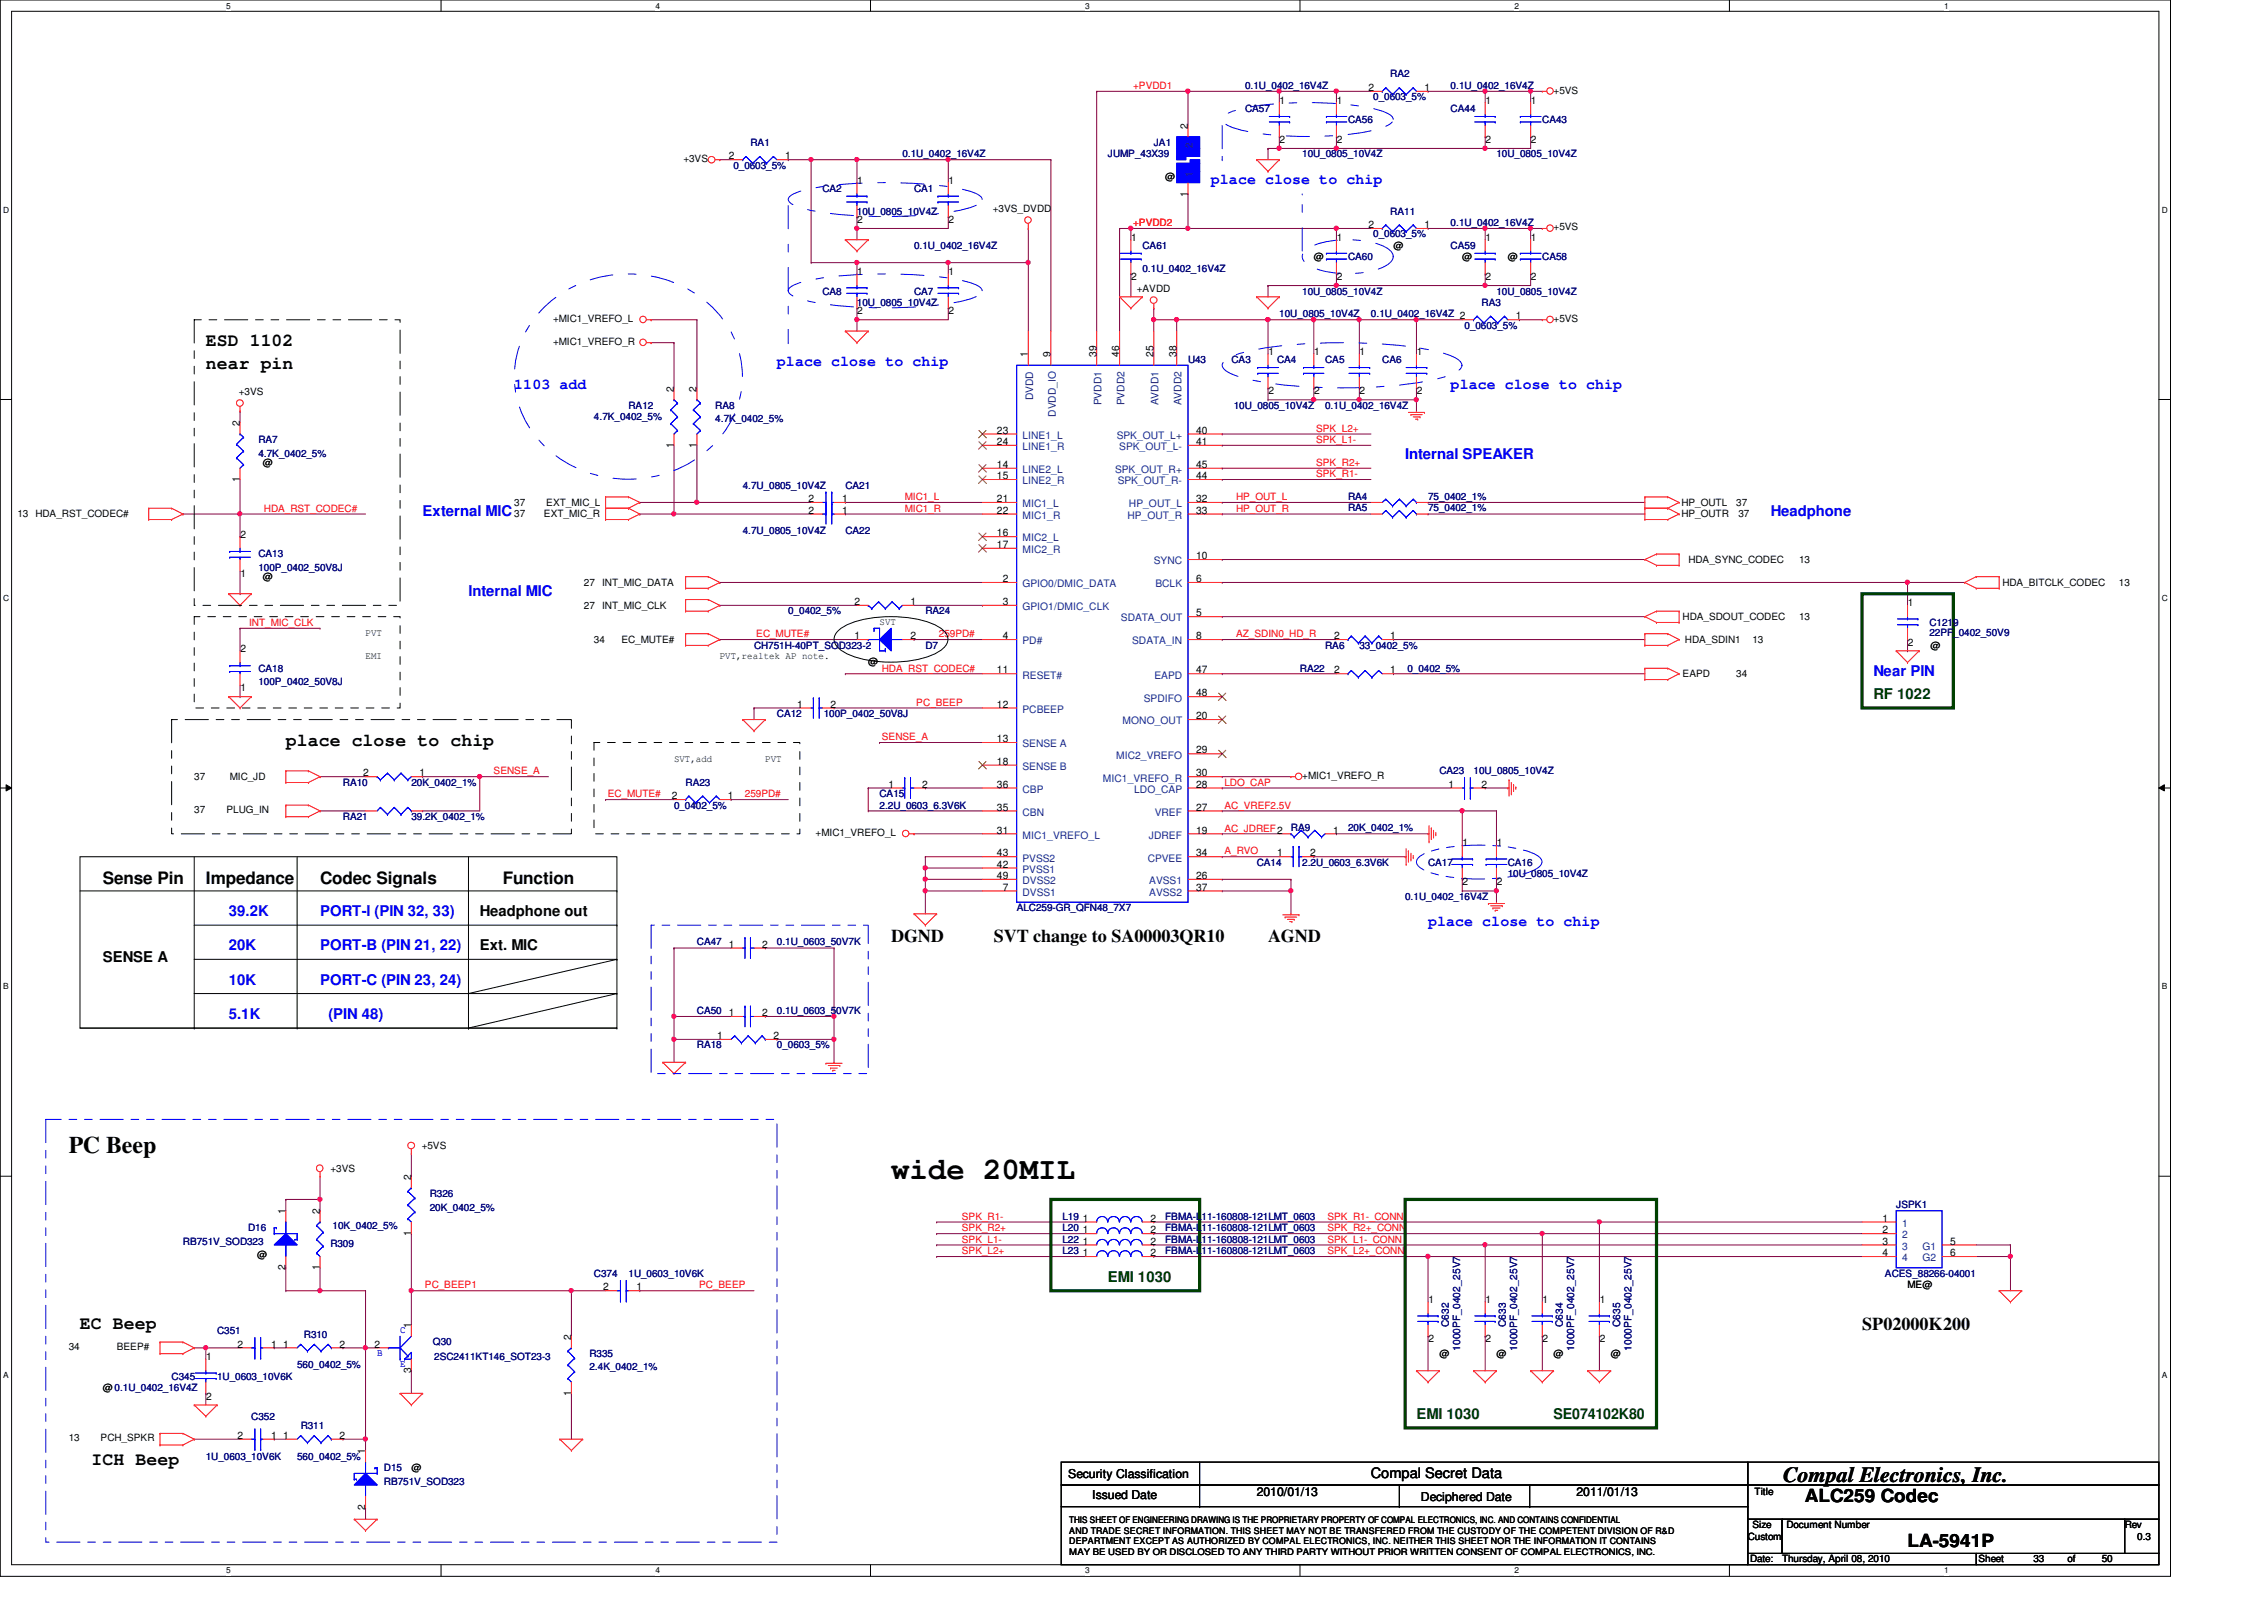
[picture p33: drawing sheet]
<svg xmlns="http://www.w3.org/2000/svg" width="297mm" height="210mm" viewBox="0 0 297 210" stroke-linecap="round" stroke-linejoin="round" font-family="sans-serif">
<defs><g id="words">
<text font-size="4" x="116.9" y="154.7">wide 20MIL</text>
<text font-size="3.1" x="9" y="151.2">PC Beep</text>
<text font-size="2.8" x="234" y="194.4">Compal Electronics, Inc.</text>
<g font-size="2.4">
<text x="27" y="45.4">ESD 1102</text>
<text x="27" y="48.4">near pin</text>
<text x="37.5" y="97.8">place close to chip</text>
<text x="116.9" y="123.5">DGND</text>
<text x="130.4" y="123.5">SVT change to SA00003QR10</text>
<text x="166.4" y="123.5">AGND</text>
<text x="10.5" y="174.3">EC Beep</text>
<text x="244.3" y="174.5">SP02000K200</text>
<text x="12" y="192.2">ICH Beep</text>
<text x="236.8" y="197">ALC259 Codec</text>
<text x="250.3" y="203">LA-5941P</text>
</g>
<g font-size="2.2">
<text x="13.5" y="116">Sense Pin</text>
<text x="27" y="116">Impedance</text>
<text x="42" y="116">Codec Signals</text>
<text x="66" y="116">Function</text>
</g>
<g font-size="1.9" fill="#00f">
<text x="158.9" y="24.1">place close to chip</text>
<text x="67.5" y="51.1">1103 add</text>
<text x="101.9" y="48">place close to chip</text>
<text x="190.3" y="51.1">place close to chip</text>
<text x="184.4" y="60.2">Internal SPEAKER</text>
<text x="55.5" y="67.7">External MIC</text>
<text x="232.3" y="67.7">Headphone</text>
<text x="61.5" y="78.2">Internal MIC</text>
<text x="245.8" y="88.7">Near PIN</text>
<text x="30" y="124.7">20K</text>
<text x="30" y="120.2">39.2K</text>
<text x="42" y="124.7">PORT-B (PIN 21, 22)</text>
<text x="42" y="120.2">PORT-I (PIN 32, 33)</text>
<text x="187.4" y="121.5">place close to chip</text>
<text x="30" y="129.2">10K</text>
<text x="42" y="129.2">PORT-C (PIN 23, 24)</text>
<text x="30" y="133.7">5.1K</text>
<text x="43.1" y="133.7">(PIN 48)</text>
</g>
<g font-size="1.9" fill="#004000">
<text x="245.8" y="91.7">RF 1022</text>
<text x="145.4" y="168.1">EMI 1030</text>
<text x="185.8" y="186.1">EMI 1030</text>
<text x="203.8" y="186.1">SE074102K80</text>
</g>
<g font-size="1.9">
<text x="62.9" y="124.7">Ext. MIC</text>
<text x="62.9" y="120.2">Headphone out</text>
<text x="13.5" y="126.2">SENSE A</text>
<text x="179.9" y="193.9">Compal Secret Data</text>
</g>
<g font-size="1.6">
<text x="140.2" y="193.8">Security Classification</text>
<text x="143.3" y="196.7">Issued Date</text>
<text x="164.9" y="196.3">2010/01/13</text>
<text x="186.4" y="196.8">Deciphered Date</text>
<text x="206.8" y="196.3">2011/01/13</text>
</g>
<g font-size="1.4">
<text x="179.5" y="11.9">2</text>
<text x="186.9" y="11.9">1</text>
<text x="155.8" y="16.9" transform="rotate(-90 155.8 16.9)">2</text>
<text x="167.9" y="13.6">1</text>
<text x="175.4" y="13.6">1</text>
<text x="194.9" y="13.6">1</text>
<text x="200.9" y="13.6">1</text>
<text x="95.6" y="20.9">2</text>
<text x="103" y="20.9">1</text>
<text x="167.9" y="18.8">2</text>
<text x="175.4" y="18.8">2</text>
<text x="194.9" y="18.8">2</text>
<text x="200.9" y="18.8">2</text>
<text x="112.5" y="24.1">1</text>
<text x="112.5" y="29.3">2</text>
<text x="124.5" y="24.1">1</text>
<text x="124.5" y="29.3">2</text>
<text x="155.8" y="25.8" transform="rotate(-90 155.8 25.8)">1</text>
<text x="179.5" y="29.9">2</text>
<text x="186.9" y="29.9">1</text>
<text x="148.4" y="31.6">1</text>
<text x="175.4" y="31.6">1</text>
<text x="194.9" y="31.6">1</text>
<text x="200.9" y="31.6">1</text>
<text x="112.5" y="36.1">1</text>
<text x="112.5" y="41.2">2</text>
<text x="124.5" y="36.1">1</text>
<text x="124.5" y="41.2">2</text>
<text x="148.4" y="36.7">2</text>
<text x="175.4" y="36.7">2</text>
<text x="194.9" y="36.7">2</text>
<text x="198.9" y="41.9">1</text>
<text x="200.9" y="36.7">2</text>
<text x="134.9" y="46.9" transform="rotate(-90 134.9 46.9)">1</text>
<text x="137.8" y="46.9" transform="rotate(-90 137.8 46.9)">9</text>
<text x="143.8" y="46.9" transform="rotate(-90 143.8 46.9)">39</text>
<text x="146.9" y="46.9" transform="rotate(-90 146.9 46.9)">46</text>
<text x="151.3" y="46.9" transform="rotate(-90 151.3 46.9)">25</text>
<text x="154.3" y="46.9" transform="rotate(-90 154.3 46.9)">38</text>
<text x="166.4" y="46.6">1</text>
<text x="172.4" y="46.6">1</text>
<text x="178.4" y="46.6">1</text>
<text x="185.9" y="46.6">1</text>
<text x="88.4" y="51.4" transform="rotate(-90 88.4 51.4)">2</text>
<text x="91.4" y="51.4" transform="rotate(-90 91.4 51.4)">2</text>
<text x="166.4" y="51.7">2</text>
<text x="172.4" y="51.7">2</text>
<text x="178.4" y="51.7">2</text>
<text x="185.9" y="51.7">2</text>
<text x="31.5" y="55.9" transform="rotate(-90 31.5 55.9)">2</text>
<text x="88.4" y="58.8" transform="rotate(-90 88.4 58.8)">1</text>
<text x="91.4" y="58.8" transform="rotate(-90 91.4 58.8)">1</text>
<text x="130.8" y="56.9">23</text>
<text x="130.8" y="58.4">24</text>
<text x="156.9" y="56.9">40</text>
<text x="156.9" y="58.4">41</text>
<text x="31.5" y="63.2" transform="rotate(-90 31.5 63.2)">1</text>
<text x="106.1" y="65.9">2</text>
<text x="110.5" y="65.9">1</text>
<text x="130.8" y="61.4">14</text>
<text x="130.8" y="62.9">15</text>
<text x="130.8" y="65.9">21</text>
<text x="156.9" y="61.4">45</text>
<text x="156.9" y="62.9">44</text>
<text x="156.9" y="65.9">32</text>
<text x="31.5" y="70.6">2</text>
<text x="106.1" y="67.4">2</text>
<text x="110.5" y="67.4">1</text>
<text x="130.8" y="67.4">22</text>
<text x="130.8" y="70.4">16</text>
<text x="130.8" y="71.9">17</text>
<text x="156.9" y="67.4">33</text>
<text x="31.5" y="75.7">1</text>
<text x="131.6" y="76.4">2</text>
<text x="156.9" y="73.4">10</text>
<text x="156.9" y="76.4">6</text>
<text x="112.1" y="83.9">1</text>
<text x="112.1" y="79.4">2</text>
<text x="119.5" y="83.9">2</text>
<text x="119.5" y="79.4">1</text>
<text x="131.6" y="79.4">3</text>
<text x="131.6" y="83.9">4</text>
<text x="156.9" y="80.9">5</text>
<text x="156.9" y="83.9">8</text>
<text x="175" y="83.9">2</text>
<text x="182.4" y="83.9">1</text>
<text x="250.3" y="79.5">1</text>
<text x="31.5" y="85.6">2</text>
<text x="130.8" y="88.3">11</text>
<text x="156.9" y="88.3">47</text>
<text x="175" y="88.3">2</text>
<text x="182.4" y="88.3">1</text>
<text x="250.3" y="84.7">2</text>
<text x="31.5" y="90.7">1</text>
<text x="104.6" y="92.8">1</text>
<text x="109" y="92.8">2</text>
<text x="130.8" y="92.8">12</text>
<text x="156.9" y="94.4">20</text>
<text x="156.9" y="91.4">48</text>
<text x="47.7" y="101.9">2</text>
<text x="55" y="101.9">1</text>
<text x="130.8" y="97.4">13</text>
<text x="130.8" y="100.3">18</text>
<text x="156.9" y="101.9">30</text>
<text x="156.9" y="98.8">29</text>
<text x="88.1" y="104.9">2</text>
<text x="95.5" y="104.9">1</text>
<text x="116.6" y="103.3">1</text>
<text x="121" y="103.3">2</text>
<text x="130.8" y="106.3">35</text>
<text x="130.8" y="103.3">36</text>
<text x="156.9" y="106.3">27</text>
<text x="156.9" y="103.3">28</text>
<text x="190" y="103.3">1</text>
<text x="194.4" y="103.3">2</text>
<text x="130.8" y="113.8">42</text>
<text x="130.8" y="112.4">43</text>
<text x="130.8" y="109.3">31</text>
<text x="156.9" y="112.4">34</text>
<text x="156.9" y="109.3">19</text>
<text x="167.6" y="112.4">1</text>
<text x="171.9" y="112.4">2</text>
<text x="174.9" y="109.3">1</text>
<text x="191.9" y="111">1</text>
<text x="196.4" y="111">1</text>
<text x="130.8" y="115.3">49</text>
<text x="131.6" y="116.8">7</text>
<text x="156.9" y="115.3">26</text>
<text x="156.9" y="116.8">37</text>
<text x="191.9" y="116.2">2</text>
<text x="196.4" y="116.2">2</text>
<text x="95.6" y="124.3">1</text>
<text x="100" y="124.3">2</text>
<text x="94.1" y="136.3">1</text>
<text x="95.6" y="133.3">1</text>
<text x="100" y="133.3">2</text>
<text x="101.5" y="136.3">2</text>
<text x="53.9" y="154.8" transform="rotate(-90 53.9 154.8)">2</text>
<text x="37.5" y="159.3" transform="rotate(-90 37.5 159.3)">1</text>
<text x="41.9" y="159.3" transform="rotate(-90 41.9 159.3)">2</text>
<text x="142.1" y="160.3">1</text>
<text x="142.1" y="161.8">1</text>
<text x="151" y="160.3">2</text>
<text x="151" y="161.8">2</text>
<text x="247" y="160.3">1</text>
<text x="247" y="161.8">2</text>
<text x="37.5" y="166.7" transform="rotate(-90 37.5 166.7)">2</text>
<text x="41.9" y="166.7" transform="rotate(-90 41.9 166.7)">1</text>
<text x="53.9" y="162.1" transform="rotate(-90 53.9 162.1)">1</text>
<text x="142.1" y="163.3">1</text>
<text x="142.1" y="164.8">1</text>
<text x="151" y="163.3">2</text>
<text x="151" y="164.8">2</text>
<text x="247" y="163.3">3</text>
<text x="247" y="164.8">4</text>
<text x="255.9" y="163.3">5</text>
<text x="255.9" y="164.8">6</text>
<text x="79.1" y="169.3">2</text>
<text x="83.5" y="169.3">1</text>
<text x="187.4" y="171">1</text>
<text x="194.9" y="171">1</text>
<text x="202.4" y="171">1</text>
<text x="209.9" y="171">1</text>
<text x="27" y="178.5">1</text>
<text x="31.2" y="176.8">2</text>
<text x="35.6" y="176.8">1</text>
<text x="37.2" y="176.8">1</text>
<text x="44.5" y="176.8">2</text>
<text x="49.1" y="176.8">2</text>
<text x="53.9" y="174.2" transform="rotate(-90 53.9 174.2)">1</text>
<text x="74.9" y="175.8" transform="rotate(-90 74.9 175.8)">2</text>
<text x="187.4" y="176.1">2</text>
<text x="194.9" y="176.1">2</text>
<text x="202.4" y="176.1">2</text>
<text x="209.9" y="176.1">2</text>
<text x="27" y="183.6">2</text>
<text x="53.9" y="180.1" transform="rotate(-90 53.9 180.1)">3</text>
<text x="74.9" y="183.1" transform="rotate(-90 74.9 183.1)">1</text>
<text x="31.2" y="188.8">2</text>
<text x="35.6" y="188.8">1</text>
<text x="37.2" y="188.8">1</text>
<text x="44.5" y="188.8">2</text>
<text x="47.9" y="190.8" transform="rotate(-90 47.9 190.8)">1</text>
<text x="47.9" y="198.1" transform="rotate(-90 47.9 198.1)">2</text>
</g>
<g font-size="1.4" fill="#004080">
<text x="156.5" y="23.2" transform="rotate(-90 156.5 23.2)">1</text>
<text x="156.5" y="19.5" transform="rotate(-90 156.5 19.5)">2</text>
<text x="135.5" y="52.5" transform="rotate(-90 135.5 52.5)">DVDD</text>
<text x="144.5" y="53.2" transform="rotate(-90 144.5 53.2)">PVDD1</text>
<text x="147.5" y="53.2" transform="rotate(-90 147.5 53.2)">PVDD2</text>
<text x="152" y="53.2" transform="rotate(-90 152 53.2)">AVDD1</text>
<text x="155" y="53.2" transform="rotate(-90 155 53.2)">AVDD2</text>
<text x="134.2" y="57.6">LINE1_L</text>
<text x="134.2" y="59.1">LINE1_R</text>
<text x="138.5" y="54.7" transform="rotate(-90 138.5 54.7)">DVDD_IO</text>
<text x="146.5" y="57.6">SPK_OUT_L+</text>
<text x="146.9" y="59.1">SPK_OUT_L-</text>
<text x="134.2" y="62.1">LINE2_L</text>
<text x="134.2" y="63.5">LINE2_R</text>
<text x="146.3" y="62.1">SPK_OUT_R+</text>
<text x="146.6" y="63.5">SPK_OUT_R-</text>
<text x="134.2" y="66.5">MIC1_L</text>
<text x="134.2" y="68.1">MIC1_R</text>
<text x="134.2" y="71">MIC2_L</text>
<text x="147.9" y="68.1">HP_OUT_R</text>
<text x="148.1" y="66.5">HP_OUT_L</text>
<text x="134.2" y="72.6">MIC2_R</text>
<text x="134.2" y="77">GPIO0/DMIC_DATA</text>
<text x="151.4" y="74">SYNC</text>
<text x="151.6" y="77">BCLK</text>
<text x="134.2" y="80.1">GPIO1/DMIC_CLK</text>
<text x="147.1" y="81.5">SDATA_OUT</text>
<text x="134.2" y="89">RESET#</text>
<text x="134.2" y="84.5">PD#</text>
<text x="148.5" y="84.5">SDATA_IN</text>
<text x="151.5" y="89">EAPD</text>
<text x="134.2" y="93.5">PCBEEP</text>
<text x="147.3" y="95">MONO_OUT</text>
<text x="150.1" y="92">SPDIFO</text>
<text x="134.2" y="98">SENSE A</text>
<text x="134.2" y="101">SENSE B</text>
<text x="146.4" y="99.5">MIC2_VREFO</text>
<text x="134.2" y="107">CBN</text>
<text x="134.2" y="104">CBP</text>
<text x="144.7" y="102.5">MIC1_VREFO_R</text>
<text x="148.8" y="104">LDO_CAP</text>
<text x="151.5" y="107">VREF</text>
<text x="134.2" y="113">PVSS2</text>
<text x="134.2" y="110">MIC1_VREFO_L</text>
<text x="150.6" y="113">CPVEE</text>
<text x="150.7" y="110">JDREF</text>
<text x="134.2" y="117.5">DVSS1</text>
<text x="134.2" y="114.5">PVSS1</text>
<text x="134.2" y="116">DVSS2</text>
<text x="150.8" y="116">AVSS1</text>
<text x="150.8" y="117.5">AVSS2</text>
<text x="249.6" y="161">1</text>
<text x="249.6" y="162.5">2</text>
<text x="249.6" y="164">3</text>
<text x="249.6" y="165.5">4</text>
<text x="252.2" y="164">G1</text>
<text x="252.2" y="165.5">G2</text>
</g>
<g font-size="1.3" fill="#f00">
<text x="148.7" y="11.7">+PVDD1</text>
<text x="148.7" y="29.7">+PVDD2</text>
<text x="172.7" y="58.1">SPK_L1-</text>
<text x="172.7" y="56.6">SPK_L2+</text>
<text x="118.7" y="65.6">MIC1_L</text>
<text x="162.2" y="65.6">HP_OUT_L</text>
<text x="172.7" y="62.6">SPK_R1-</text>
<text x="172.7" y="61.1">SPK_R2+</text>
<text x="34.6" y="67.1">HDA_RST_CODEC#</text>
<text x="118.7" y="67.1">MIC1_R</text>
<text x="162.2" y="67.1">HP_OUT_R</text>
<text x="32.7" y="82.1">INT_MIC_CLK</text>
<text x="99.2" y="83.6">EC_MUTE#</text>
<text x="123.2" y="83.6">259PD#</text>
<text x="162.2" y="83.6">AZ_SDIN0_HD_R</text>
<text x="115.7" y="88.1">HDA_RST_CODEC#</text>
<text x="120.2" y="92.6">PC_BEEP</text>
<text x="64.8" y="101.6">SENSE_A</text>
<text x="115.7" y="97.1">SENSE_A</text>
<text x="79.8" y="104.6">EC_MUTE#</text>
<text x="97.7" y="104.6">259PD#</text>
<text x="160.7" y="106.1">AC_VREF2.5V</text>
<text x="160.7" y="103.1">LDO_CAP</text>
<text x="160.7" y="109.1">AC_JDREF2</text>
<text x="160.7" y="112.1">A_RVO</text>
<text x="126.2" y="161.5">SPK_R2+</text>
<text x="126.2" y="160">SPK_R1-</text>
<text x="174.2" y="161.5">SPK_R2+_CONN</text>
<text x="174.2" y="160">SPK_R1-_CONN</text>
<text x="126.2" y="163">SPK_L1-</text>
<text x="126.2" y="164.5">SPK_L2+</text>
<text x="174.2" y="164.5">SPK_L2+_CONN</text>
<text x="174.2" y="163">SPK_L1-_CONN</text>
<text x="55.7" y="169">PC_BEEP1</text>
<text x="91.7" y="169">PC_BEEP</text>
</g>
<g font-size="1.3" fill="#000080">
<text x="163.4" y="11.6">0.1U_0402_16V4Z</text>
<text x="182.4" y="10.2">RA2</text>
<text x="190.3" y="11.6">0.1U_0402_16V4Z</text>
<text x="163.4" y="14.6">CA57</text>
<text x="176.9" y="16.2">CA56</text>
<text x="180.2" y="13.2">0_0603_5%</text>
<text x="190.3" y="14.6">CA44</text>
<text x="202.3" y="16.2">CA43</text>
<text x="96.2" y="22.1">0_0603_5%</text>
<text x="98.5" y="19.1">RA1</text>
<text x="118.4" y="20.7">0.1U_0402_16V4Z</text>
<text x="145.4" y="20.7">JUMP_43X39</text>
<text x="151.4" y="19.1">JA1</text>
<text x="170.9" y="20.7">10U_0805_10V4Z</text>
<text x="196.3" y="20.7">10U_0805_10V4Z</text>
<text x="107.9" y="25.1">CA2</text>
<text x="112.4" y="28.2">10U_0805_10V4Z</text>
<text x="119.9" y="25.1">CA1</text>
<text x="182.4" y="28.2">RA11</text>
<text x="190.3" y="29.6">0.1U_0402_16V4Z</text>
<text x="119.9" y="32.6">0.1U_0402_16V4Z</text>
<text x="149.9" y="32.6">CA61</text>
<text x="149.9" y="35.6">0.1U_0402_16V4Z</text>
<text x="176.9" y="34.1">CA60</text>
<text x="180.2" y="31.2">0_0603_5%</text>
<text x="190.3" y="32.6">CA59</text>
<text x="202.3" y="34.1">CA58</text>
<text x="107.9" y="38.7">CA8</text>
<text x="112.4" y="40.1">10U_0805_10V4Z</text>
<text x="119.9" y="38.7">CA7</text>
<text x="167.8" y="41.6">10U_0805_10V4Z</text>
<text x="170.9" y="38.7">10U_0805_10V4Z</text>
<text x="179.9" y="41.6">0.1U_0402_16V4Z 2</text>
<text x="194.4" y="40.1">RA3</text>
<text x="196.3" y="38.7">10U_0805_10V4Z</text>
<text x="155.9" y="47.6">U43</text>
<text x="161.6" y="47.6">CA3</text>
<text x="167.6" y="47.6">CA4</text>
<text x="173.9" y="47.6">CA5</text>
<text x="181.4" y="47.6">CA6</text>
<text x="192.1" y="43.1">0_0603_5%</text>
<text x="82.5" y="53.6">RA12</text>
<text x="93.8" y="53.6">RA8</text>
<text x="161.9" y="53.6">10U_0805_10V4Z</text>
<text x="173.9" y="53.6">0.1U_0402_16V4Z</text>
<text x="33.9" y="58.1">RA7</text>
<text x="33.9" y="59.9">4.7K_0402_5%</text>
<text x="77.9" y="55.1">4.7K_0402_5%</text>
<text x="93.8" y="55.4">4.7K_0402_5%</text>
<text x="97.4" y="64.1">4.7U_0805_10V4Z</text>
<text x="110.9" y="64.1">CA21</text>
<text x="176.9" y="65.6">RA4</text>
<text x="187.4" y="65.6">75_0402_1%</text>
<text x="97.4" y="70.1">4.7U_0805_10V4Z</text>
<text x="110.9" y="70.1">CA22</text>
<text x="176.9" y="67.1">RA5</text>
<text x="187.4" y="67.1">75_0402_1%</text>
<text x="33.9" y="73.1">CA13</text>
<text x="33.9" y="74.9">100P_0402_50V8J</text>
<text x="103.4" y="80.6">0_0402_5%</text>
<text x="121.4" y="80.6">RA24</text>
<text x="253.1" y="82.1">C1219</text>
<text x="253.1" y="83.4">22PF_0402_50V9</text>
<text x="33.9" y="88.1">CA18</text>
<text x="33.9" y="89.9">100P_0402_50V8J</text>
<text x="98.9" y="85.1">CH751H-40PT_SOD323-2</text>
<text x="121.4" y="85.1">D7</text>
<text x="170.6" y="88.1">RA22</text>
<text x="173.9" y="85.1">RA6</text>
<text x="178.3" y="85.1">33_0402_5%</text>
<text x="184.7" y="88.1">0_0402_5%</text>
<text x="101.9" y="94.1">CA12</text>
<text x="108.1" y="94.1">100P_0402_50V8J</text>
<text x="188.8" y="101.6">CA23</text>
<text x="193.3" y="101.6">10U_0805_10V4Z</text>
<text x="45" y="103.1">RA10</text>
<text x="45" y="107.6">RA21</text>
<text x="54" y="103.1">20K_0402_1%</text>
<text x="54" y="107.6">39.2K_0402_1%</text>
<text x="88.4" y="106.1">0_0402_5%</text>
<text x="90" y="103.1">RA23</text>
<text x="115.4" y="104.6">CA15</text>
<text x="115.4" y="106.1">2.2U_0603_6.3V6K</text>
<text x="164.9" y="113.6">CA14</text>
<text x="169.4" y="109.1">RA9</text>
<text x="170.9" y="113.6">2.2U_0603_6.3V6K</text>
<text x="176.9" y="109.1">20K_0402_1%</text>
<text x="187.4" y="113.6">CA17</text>
<text x="197.8" y="113.6">CA16</text>
<text x="133.4" y="119.5">ALC259-GR_QFN48_7X7</text>
<text x="184.4" y="118.1">0.1U_0402_16V4Z</text>
<text x="197.8" y="115.1">10U_0805_10V4Z</text>
<text x="91.4" y="124">CA47</text>
<text x="101.9" y="124">0.1U_0603_50V7K</text>
<text x="91.4" y="137.5">RA18</text>
<text x="91.4" y="133.1">CA50</text>
<text x="101.9" y="137.5">0_0603_5%</text>
<text x="101.9" y="133.1">0.1U_0603_50V7K</text>
<text x="32.6" y="161.5">D16</text>
<text x="43.6" y="161.2">10K_0402_5%</text>
<text x="56.4" y="157">R326</text>
<text x="56.4" y="158.8">20K_0402_5%</text>
<text x="139.4" y="160">L19</text>
<text x="139.4" y="161.5">L20</text>
<text x="152.9" y="160">FBMA-L11-160808-121LMT_0603</text>
<text x="152.9" y="161.5">FBMA-L11-160808-121LMT_0603</text>
<text x="248.8" y="158.5">JSPK1</text>
<text x="24" y="163.3">RB751V_SOD323</text>
<text x="43.3" y="163.6">R309</text>
<text x="77.9" y="167.5">C374</text>
<text x="82.5" y="167.5">1U_0603_10V6K</text>
<text x="139.4" y="163">L22</text>
<text x="139.4" y="164.5">L23</text>
<text x="152.9" y="163">FBMA-L11-160808-121LMT_0603</text>
<text x="152.9" y="164.5">FBMA-L11-160808-121LMT_0603</text>
<text x="247.3" y="167.5">ACES_88266-04001</text>
<text x="28.5" y="175">C351</text>
<text x="39" y="179.5">560_0402_5%</text>
<text x="39.9" y="175.5">R310</text>
<text x="56.8" y="176.5">Q30</text>
<text x="57" y="178.4">2SC2411KT146_SOT23-3</text>
<text x="77.3" y="178">R335</text>
<text x="77.3" y="179.8">2.4K_0402_1%</text>
<text x="190.1" y="174.1" transform="rotate(-90 190.1 174.1)">C632</text>
<text x="191.6" y="177.2" transform="rotate(-90 191.6 177.2)">1000PF_0402_25V7</text>
<text x="197.6" y="174.1" transform="rotate(-90 197.6 174.1)">C633</text>
<text x="199" y="177.2" transform="rotate(-90 199 177.2)">1000PF_0402_25V7</text>
<text x="205.1" y="174.1" transform="rotate(-90 205.1 174.1)">C634</text>
<text x="206.5" y="177.2" transform="rotate(-90 206.5 177.2)">1000PF_0402_25V7</text>
<text x="212.6" y="174.1" transform="rotate(-90 212.6 174.1)">C635</text>
<text x="214" y="177.2" transform="rotate(-90 214 177.2)">1000PF_0402_25V7</text>
<text x="22.5" y="181">C345</text>
<text x="28.5" y="181">1U_0603_10V6K</text>
<text x="27" y="191.5">1U_0603_10V6K</text>
<text x="33" y="186.3">C352</text>
<text x="39" y="191.5">560_0402_5%</text>
<text x="39.5" y="187.5">R311</text>
<text x="50.4" y="193">D15</text>
<text x="50.4" y="194.8">RB751V_SOD323</text>
</g>
<g font-size="1.3">
<text x="203.8" y="12.3">+5VS</text>
<text x="89.7" y="21.3">+3VS</text>
<text x="152.9" y="23.7">@</text>
<text x="130.3" y="27.9">+3VS_DVDD</text>
<text x="172.4" y="34.1">@</text>
<text x="182.8" y="32.6">@</text>
<text x="191.9" y="34.1">@</text>
<text x="197.8" y="34.1">@</text>
<text x="203.8" y="30.2">+5VS</text>
<text x="149.1" y="38.4">+AVDD</text>
<text x="72.6" y="42.2">+MIC1_VREFO_L</text>
<text x="72.6" y="45.2">+MIC1_VREFO_R</text>
<text x="203.8" y="42.2">+5VS</text>
<text x="31.3" y="51.8">+3VS</text>
<text x="34.5" y="61.1">@</text>
<text x="2.3" y="67.9">13</text>
<text x="4.7" y="67.9">HDA_RST_CODEC#</text>
<text x="67.5" y="66.4">37</text>
<text x="67.5" y="67.9">37</text>
<text x="71.4" y="67.9">EXT_MIC_R</text>
<text x="71.7" y="66.4">EXT_MIC_L</text>
<text x="220.6" y="66.4">HP_OUTL</text>
<text x="220.6" y="67.9">HP_OUTR</text>
<text x="227.8" y="66.4">37</text>
<text x="228.1" y="67.9">37</text>
<text x="34.5" y="76.1">@</text>
<text x="76.6" y="76.8">27</text>
<text x="79" y="76.8">INT_MIC_DATA</text>
<text x="221.5" y="73.9">HDA_SYNC_CODEC</text>
<text x="236" y="73.9">13</text>
<text x="262.7" y="76.8">HDA_BITCLK_CODEC</text>
<text x="278" y="76.8">13</text>
<text x="48" y="83.5">PVT</text>
<text x="76.6" y="79.8">27</text>
<text x="79" y="79.8">INT_MIC_CLK</text>
<text x="115.4" y="82">SVT</text>
<text x="220.8" y="81.4">HDA_SDOUT_CODEC</text>
<text x="236" y="81.4">13</text>
<text x="48" y="86.4">EMI</text>
<text x="77.9" y="84.3">34</text>
<text x="81.5" y="84.3">EC_MUTE#</text>
<text x="94.4" y="86.4">PVT,realtek AP note.</text>
<text x="113.9" y="87.2">@</text>
<text x="220.8" y="88.9">EAPD</text>
<text x="221.1" y="84.3">HDA_SDIN1</text>
<text x="227.8" y="88.9">34</text>
<text x="229.9" y="84.3">13</text>
<text x="253.3" y="85.1">@</text>
<text x="88.4" y="99.9">SVT,add</text>
<text x="100.4" y="99.9">PVT</text>
<text x="25.5" y="102.3">37</text>
<text x="25.5" y="106.7">37</text>
<text x="29.7" y="106.7">PLUG_IN</text>
<text x="30.1" y="102.3">MIC_JD</text>
<text x="170.9" y="102.2">+MIC1_VREFO_R</text>
<text x="107" y="109.7">+MIC1_VREFO_L</text>
<text x="43.3" y="153.7">+3VS</text>
<text x="55.3" y="150.7">+5VS</text>
<text x="33.7" y="165.1">@</text>
<text x="250.3" y="169">ME@</text>
<text x="9" y="177.1">34</text>
<text x="15.3" y="177.1">BEEP#</text>
<text x="188.8" y="178">@</text>
<text x="196.3" y="178">@</text>
<text x="203.8" y="178">@</text>
<text x="211.3" y="178">@</text>
<text x="13.5" y="182.5">@0.1U_0402_16V4Z</text>
<text x="9" y="189.1">13</text>
<text x="13.2" y="189.1">PCH_SPKR</text>
<text x="54" y="193">@</text>
<text x="230.2" y="196.1">Title</text>
<text x="229.3" y="202">Custom</text>
<text x="229.9" y="200.5">Size</text>
<text x="234.4" y="200.5">Document Number</text>
<text x="278.8" y="200.5">Rev</text>
<text x="280.4" y="202">0.3</text>
<text x="229.6" y="205">Date:</text>
<text x="233.8" y="205">Thursday, April 08, 2010</text>
<text x="259.6" y="205">Sheet</text>
<text x="266.8" y="205">33</text>
<text x="271.3" y="205">of</text>
<text x="275.8" y="205">50</text>
</g>
<g font-size="1.3" fill="#00f">
<text x="49.5" y="177.9">B</text>
<text x="52.5" y="174.9">C</text>
<text x="52.5" y="179.4">E</text>
</g>
<g font-size="1.2">
<text x="140.3" y="199.8">THIS SHEET OF ENGINEERING DRAWING IS THE PROPRIETARY PROPERTY OF COMPAL ELECTRONICS, INC. AND CONTAINS CONFIDENTIAL</text>
<text x="140.3" y="201.2">AND TRADE SECRET INFORMATION. THIS SHEET MAY NOT BE TRANSFERED FROM THE CUSTODY OF THE COMPETENT DIVISION OF R&amp;D</text>
<text x="140.3" y="202.6">DEPARTMENT EXCEPT AS AUTHORIZED BY COMPAL ELECTRONICS, INC. NEITHER THIS SHEET NOR THE INFORMATION IT CONTAINS</text>
<text x="140.3" y="204">MAY BE USED BY OR DISCLOSED TO ANY THIRD PARTY WITHOUT PRIOR WRITTEN CONSENT OF COMPAL ELECTRONICS, INC.</text>
</g>
<g font-size="1.1">
<text x="29.7" y="1.1">5</text>
<text x="86" y="1.1">4</text>
<text x="142.4" y="1.1">3</text>
<text x="198.7" y="1.1">2</text>
<text x="255.1" y="1.1">1</text>
<text x=".4" y="27.9">D</text>
<text x="283.6" y="27.9">D</text>
<text x=".4" y="78.8">C</text>
<text x="283.6" y="78.8">C</text>
<text x=".4" y="129.8">B</text>
<text x="283.6" y="129.8">B</text>
<text x=".4" y="180.7">A</text>
<text x="283.6" y="180.7">A</text>
<text x="29.7" y="206.4">5</text>
<text x="86" y="206.4">4</text>
<text x="142.4" y="206.4">3</text>
<text x="198.7" y="206.4">2</text>
<text x="255.1" y="206.4">1</text>
</g>
</g></defs>
<path d="M0 0h284.8v206.8h-284.8zM1.5 1.5h281.7v203.8h-281.7z" fill="none" stroke="#000" stroke-width=".13"/>
<g fill="#fff">
<path d="M29.7 .2h.6v1.2h-.6z"/>
<path d="M29.7 205.4h.6v1.2h-.6z"/>
</g>
<path d="M57.9 0v1.5M57.9 205.3v1.5" fill="none" stroke="#000" stroke-width=".13"/>
<g fill="#fff">
<path d="M86 .2h.6v1.2h-.6z"/>
<path d="M86 205.4h.6v1.2h-.6z"/>
</g>
<path d="M114.2 0v1.5M114.2 205.3v1.5" fill="none" stroke="#000" stroke-width=".13"/>
<g fill="#fff">
<path d="M142.4 .2h.6v1.2h-.6z"/>
<path d="M142.4 205.4h.6v1.2h-.6z"/>
</g>
<path d="M170.6 0v1.5M170.6 205.3v1.5" fill="none" stroke="#000" stroke-width=".13"/>
<g fill="#fff">
<path d="M198.7 .2h.6v1.2h-.6z"/>
<path d="M198.7 205.4h.6v1.2h-.6z"/>
</g>
<path d="M226.9 0v1.5M226.9 205.3v1.5" fill="none" stroke="#000" stroke-width=".13"/>
<g fill="#fff">
<path d="M255.1 .2h.5v1.2h-.5z"/>
<path d="M255.1 205.4h.5v1.2h-.5z"/>
<path d="M.4 26.9h.8v1.2h-.8z"/>
<path d="M283.6 26.9h.8v1.2h-.8z"/>
<path d="M.4 77.9h.8v1.1h-.8z"/>
<path d="M283.6 77.9h.8v1.1h-.8z"/>
</g>
<path d="M0 52.4h1.5M283.2 52.4h1.5" fill="none" stroke="#000" stroke-width=".13"/>
<g fill="#fff">
<path d="M.4 128.8h.7v1.2h-.7z"/>
<path d="M283.6 128.8h.7v1.2h-.7z"/>
</g>
<path d="M0 103.4h1.5M.8 103l.7 .4-.7 .4zM283.2 103.4l.8-.4v.8zM283.2 103.4h1.5" fill="none" stroke="#000" stroke-width=".13"/>
<path d="M.8 103l.7 .4-.7 .4zM283.2 103.4l.8-.4v.8z" fill="#000"/>
<g fill="#fff">
<path d="M.4 179.7h.7v1.2h-.7z"/>
<path d="M283.6 179.7h.7v1.2h-.7z"/>
</g>
<path d="M0 154.3h1.5M283.2 154.3h1.5" fill="none" stroke="#000" stroke-width=".13"/>
<path d="M27 176.8h.1M27 176.8v1.5M27 176.8h4.5M36 176.8h.1M36 176.8h1.5" fill="none" stroke="#800040" stroke-width=".13"/>
<circle cx="27" cy="176.8" r=".29" fill="#f0f"/>
<circle cx="27" cy="176.8" r=".29" fill="none" stroke="#f0f" stroke-width=".13"/>
<path d="M54 169.3h.1M54 169.3h21M83.9 169.3h.1M83.9 169.3h15M27 182.8h.1M27 182.8v1.5M75 182.8h.1M75 182.8v6" fill="none" stroke="#800040" stroke-width=".13"/>
<circle cx="53.9" cy="169.3" r=".29" fill="#f0f"/>
<circle cx="53.9" cy="169.3" r=".29" fill="none" stroke="#f0f" stroke-width=".13"/>
<path d="M25.5 176.8h.1M25.5 176.8h1.5M48 176.8h.1M48 176.8h1.5M54 169.3h.1M54 169.3v4.5M75 169.3h.1M75 169.3v6M25.5 188.8h.1M25.5 188.8h6M36 188.8h.1M36 188.8h1.5" fill="none" stroke="#800040" stroke-width=".13"/>
<circle cx="74.9" cy="169.3" r=".29" fill="#f0f"/>
<circle cx="74.9" cy="169.3" r=".29" fill="none" stroke="#f0f" stroke-width=".13"/>
<path d="M45 176.8h.1M45 176.8h3M54 161.8h.1M54 161.8v7.5M75 169.3h.1M75 169.3h4.5M45 188.8h.1M45 188.8h3M48 188.8h.1M48 188.8v1.5" fill="none" stroke="#800040" stroke-width=".13"/>
<circle cx="47.9" cy="188.8" r=".29" fill="#f0f"/>
<circle cx="47.9" cy="188.8" r=".29" fill="none" stroke="#f0f" stroke-width=".13"/>
<path d="M160.4 88.4h.1M160.4 88.4h14.9M182.8 88.4h.1M182.8 88.4h33M54 179.8h.1M54 179.8v3M122.9 161.8h.1M122.9 163.3h.1M122.9 161.8h19.5M122.9 163.3h19.5M209.8 160.3h.1M209.8 160.3h34.5" fill="none" stroke="#800040" stroke-width=".13"/>
<circle cx="209.8" cy="160.3" r=".29" fill="#f0f"/>
<circle cx="209.8" cy="160.3" r=".29" fill="none" stroke="#f0f" stroke-width=".13"/>
<path d="M194.9 163.3h.1M194.9 163.3h49.4" fill="none" stroke="#800040" stroke-width=".13"/>
<circle cx="194.8" cy="163.3" r=".29" fill="#f0f"/>
<circle cx="194.8" cy="163.3" r=".29" fill="none" stroke="#f0f" stroke-width=".13"/>
<path d="M122.9 164.8h.1M122.9 160.3h.1M122.9 164.8h19.5M122.9 160.3h19.5M187.4 164.8h.1M187.4 164.8h56.9" fill="none" stroke="#800040" stroke-width=".13"/>
<circle cx="187.3" cy="164.8" r=".29" fill="#f0f"/>
<circle cx="187.3" cy="164.8" r=".29" fill="none" stroke="#f0f" stroke-width=".13"/>
<path d="M263.8 164.8h.1M263.8 164.8v4.5" fill="none" stroke="#800040" stroke-width=".13"/>
<circle cx="263.7" cy="164.8" r=".29" fill="#f0f"/>
<circle cx="263.7" cy="164.8" r=".29" fill="none" stroke="#f0f" stroke-width=".13"/>
<path d="M202.3 161.8h.1M202.3 161.8h42" fill="none" stroke="#800040" stroke-width=".13"/>
<circle cx="202.3" cy="161.8" r=".29" fill="#f0f"/>
<circle cx="202.3" cy="161.8" r=".29" fill="none" stroke="#f0f" stroke-width=".13"/>
<g fill="none" stroke="#800040" stroke-width=".13">
<path d="M143.9 12h.1M143.9 12h12M155.9 12h.1M155.9 12v4.5M134.9 30h.1M134.9 30v4.5M148.4 30h.1M155.9 25.4h.1M155.9 25.4v4.6h-7.5M94.4 76.4h.1M94.4 76.4h34.5M160.4 73.4h.1"/>
<path d="M160.4 73.4h55.4M121.4 103.4h.1M121.4 103.4h7.5M109.4 124.4h.1M109.4 124.4v8.9M151.4 164.8h.1M151.4 163.3h.1M151.4 161.8h.1M151.4 160.3h.1M151.4 164.8h36M151.4 163.3h43.5M151.4 161.8h50.9"/>
<path d="M151.4 160.3h58.4M187.4 175.3h.1M187.4 164.8h.1M187.4 164.8v6M187.4 175.3v4.5M194.9 175.3h.1M194.9 163.3h.1M194.9 163.3v7.5M194.9 175.3v4.5M202.3 161.8h.1M202.3 175.3h.1M202.3 161.8v9"/>
<path d="M202.3 175.3v4.5M209.8 175.3h.1M209.8 160.3h.1M209.8 160.3v10.5M209.8 175.3v4.5"/>
</g>
<circle cx="148.3" cy="29.9" r=".29" fill="#f0f"/>
<circle cx="148.3" cy="29.9" r=".29" fill="none" stroke="#f0f" stroke-width=".13"/>
<path d="M112.4 21h.1M112.4 21h12M124.4 34.5h.1M124.4 21h.1M124.4 21v3M124.4 34.5v1.4" fill="none" stroke="#800040" stroke-width=".13"/>
<circle cx="112.4" cy="20.9" r=".29" fill="#f0f"/>
<circle cx="112.4" cy="20.9" r=".29" fill="none" stroke="#f0f" stroke-width=".13"/>
<path d="M172.4 42h.1M172.4 42h5.9M178.3 42h.1M178.3 42v4.4" fill="none" stroke="#800040" stroke-width=".13"/>
<circle cx="172.3" cy="41.9" r=".29" fill="#f0f"/>
<circle cx="172.3" cy="41.9" r=".29" fill="none" stroke="#f0f" stroke-width=".13"/>
<path d="M175.3 12h.1M175.3 12h4.6M160.4 83.9h.1M160.4 83.9h14.9" fill="none" stroke="#800040" stroke-width=".13"/>
<circle cx="175.3" cy="12" r=".29" fill="#f0f"/>
<circle cx="175.3" cy="12" r=".29" fill="none" stroke="#f0f" stroke-width=".13"/>
<path d="M167.8 12h.1M167.8 12v1.5M191.9 106.4h.1M191.9 106.4h4.4" fill="none" stroke="#800040" stroke-width=".13"/>
<circle cx="191.8" cy="106.4" r=".29" fill="#f0f"/>
<circle cx="191.8" cy="106.4" r=".29" fill="none" stroke="#f0f" stroke-width=".13"/>
<path d="M191.9 116.9h.1M191.9 116.9h4.4M196.3 106.4h.1M196.3 106.4v4.5" fill="none" stroke="#800040" stroke-width=".13"/>
<circle cx="196.3" cy="116.9" r=".29" fill="#f0f"/>
<circle cx="196.3" cy="116.9" r=".29" fill="none" stroke="#f0f" stroke-width=".13"/>
<path d="M166.4 42h.1M166.4 42v4.4M185.8 42h.1M185.8 42h6.1" fill="none" stroke="#800040" stroke-width=".13"/>
<circle cx="166.3" cy="41.9" r=".29" fill="#f0f"/>
<circle cx="166.3" cy="41.9" r=".29" fill="none" stroke="#f0f" stroke-width=".13"/>
<path d="M200.8 12h.1M200.8 12v1.5" fill="none" stroke="#800040" stroke-width=".13"/>
<circle cx="200.8" cy="12" r=".29" fill="#f0f"/>
<circle cx="200.8" cy="12" r=".29" fill="none" stroke="#f0f" stroke-width=".13"/>
<path d="M194.9 12h.1M194.9 12h5.9" fill="none" stroke="#800040" stroke-width=".13"/>
<circle cx="194.8" cy="12" r=".29" fill="#f0f"/>
<circle cx="194.8" cy="12" r=".29" fill="none" stroke="#f0f" stroke-width=".13"/>
<g fill="none" stroke="#800040" stroke-width=".13">
<path d="M143.9 12h.1M143.9 12v31.4M200.8 12h.1M200.8 12h1.5M94.4 21h.1M94.4 21h1.5M106.4 21h.1M106.4 21v13.5M146.9 30h.1M146.9 30h1.5M148.4 30h.1M148.4 35.9h.1"/>
<path d="M148.4 30v1.5M148.4 35.9v3M151.4 40.4h.1M151.4 42h.1M151.4 40.4v1.6M151.4 42h3M94.4 79.4h.1M94.4 79.4h18M113.9 103.4h.1M113.9 103.4h3M119.9 109.4h.1M119.9 109.4h9"/>
<path d="M121.4 112.4h.1M121.4 112.4h7.5"/>
</g>
<circle cx="151.3" cy="41.9" r=".29" fill="#f0f"/>
<circle cx="151.3" cy="41.9" r=".29" fill="none" stroke="#f0f" stroke-width=".13"/>
<g fill="none" stroke="#800040" stroke-width=".13">
<path d="M103.4 21h.1M103.4 21h3M112.4 40.4h.1M112.4 40.4v1.6M172.4 52.5h.1M178.3 50.9h.1M178.3 50.9v1.6h-5.9M160.4 106.4h.1M160.4 103.4h.1M160.4 106.4h31.5M160.4 103.4h29.9M196.3 115.4h.1"/>
<path d="M196.3 115.4v1.5"/>
</g>
<circle cx="172.3" cy="52.4" r=".29" fill="#f0f"/>
<circle cx="172.3" cy="52.4" r=".29" fill="none" stroke="#f0f" stroke-width=".13"/>
<path d="M155.9 12h.1M155.9 12h11.9" fill="none" stroke="#800040" stroke-width=".13"/>
<circle cx="167.8" cy="12" r=".29" fill="#f0f"/>
<circle cx="167.8" cy="12" r=".29" fill="none" stroke="#f0f" stroke-width=".13"/>
<circle cx="155.8" cy="12" r=".29" fill="#f0f"/>
<circle cx="155.8" cy="12" r=".29" fill="none" stroke="#f0f" stroke-width=".13"/>
<path d="M250.3 76.4h.1M250.3 76.4h7.5M191.9 106.4h.1M191.9 106.4v4.5" fill="none" stroke="#800040" stroke-width=".13"/>
<circle cx="250.2" cy="76.4" r=".29" fill="#f0f"/>
<circle cx="250.2" cy="76.4" r=".29" fill="none" stroke="#f0f" stroke-width=".13"/>
<path d="M175.3 19.5h.1M194.9 17.9h.1M194.9 17.9v1.6h-19.6M110.9 65.9h.1M110.9 67.4h.1M110.9 65.9h18M110.9 67.4h18M110.9 88.4h.1M110.9 88.4h18M119.9 83.9h.1M119.9 83.9h9" fill="none" stroke="#800040" stroke-width=".13"/>
<circle cx="175.3" cy="19.4" r=".29" fill="#f0f"/>
<circle cx="175.3" cy="19.4" r=".29" fill="none" stroke="#f0f" stroke-width=".13"/>
<path d="M124.4 34.5h.1M124.4 34.5h10.5M166.4 50.9h.1M166.4 50.9v1.6M98.9 92.9h.1M98.9 92.9h6M98.9 92.9v1.5M109.4 92.9h.1M109.4 92.9h19.5" fill="none" stroke="#800040" stroke-width=".13"/>
<circle cx="134.9" cy="34.4" r=".29" fill="#f0f"/>
<circle cx="134.9" cy="34.4" r=".29" fill="none" stroke="#f0f" stroke-width=".13"/>
<circle cx="124.4" cy="34.4" r=".29" fill="#f0f"/>
<circle cx="124.4" cy="34.4" r=".29" fill="none" stroke="#f0f" stroke-width=".13"/>
<path d="M134.9 34.5h.1M134.9 34.5v8.9M154.4 42h.1M154.4 42v1.4M154.4 42h12" fill="none" stroke="#800040" stroke-width=".13"/>
<circle cx="166.3" cy="41.9" r=".29" fill="#f0f"/>
<circle cx="166.3" cy="41.9" r=".29" fill="none" stroke="#f0f" stroke-width=".13"/>
<circle cx="154.4" cy="41.9" r=".29" fill="#f0f"/>
<circle cx="154.4" cy="41.9" r=".29" fill="none" stroke="#f0f" stroke-width=".13"/>
<path d="M91.4 65.9h.1M91.4 65.9h15M113.9 103.4h.1M113.9 106.4h.1M113.9 103.4v3M113.9 106.4h15M121.4 115.4h.1M121.4 115.4v1.5M160.4 109.4h.1M160.4 109.4h7.4" fill="none" stroke="#800040" stroke-width=".13"/>
<circle cx="91.4" cy="65.9" r=".29" fill="#f0f"/>
<circle cx="91.4" cy="65.9" r=".29" fill="none" stroke="#f0f" stroke-width=".13"/>
<path d="M137.9 21h.1M137.9 21v22.4M166.4 42h.1M166.4 42h6M172.4 42h.1M172.4 42v4.4M88.4 67.4h.1M88.4 67.4h18M100.4 133.3h.1M100.4 133.3h9M109.4 136.4h.1M109.4 136.4v3" fill="none" stroke="#800040" stroke-width=".13"/>
<circle cx="109.4" cy="136.3" r=".29" fill="#f0f"/>
<circle cx="109.4" cy="136.3" r=".29" fill="none" stroke="#f0f" stroke-width=".13"/>
<path d="M88.4 136.4h.1M88.4 136.4v3M101.9 136.4h.1M101.9 136.4h7.5" fill="none" stroke="#800040" stroke-width=".13"/>
<circle cx="88.4" cy="136.3" r=".29" fill="#f0f"/>
<circle cx="88.4" cy="136.3" r=".29" fill="none" stroke="#f0f" stroke-width=".13"/>
<path d="M175.3 109.4h.1M175.3 109.4h12.1M88.4 133.3h.1M88.4 136.4h.1M88.4 133.3h7.5M88.4 136.4h6M109.4 133.3h.1M109.4 133.3v3.1" fill="none" stroke="#800040" stroke-width=".13"/>
<circle cx="109.4" cy="133.3" r=".29" fill="#f0f"/>
<circle cx="109.4" cy="133.3" r=".29" fill="none" stroke="#f0f" stroke-width=".13"/>
<path d="M88.4 133.3h.1M88.4 133.3v3.1" fill="none" stroke="#800040" stroke-width=".13"/>
<circle cx="88.4" cy="133.3" r=".29" fill="#f0f"/>
<circle cx="88.4" cy="133.3" r=".29" fill="none" stroke="#f0f" stroke-width=".13"/>
<path d="M175.3 30h.1M175.3 30h4.6" fill="none" stroke="#800040" stroke-width=".13"/>
<circle cx="175.3" cy="29.9" r=".29" fill="#f0f"/>
<circle cx="175.3" cy="29.9" r=".29" fill="none" stroke="#f0f" stroke-width=".13"/>
<path d="M200.8 30h.1M200.8 30v1.5" fill="none" stroke="#800040" stroke-width=".13"/>
<circle cx="200.8" cy="29.9" r=".29" fill="#f0f"/>
<circle cx="200.8" cy="29.9" r=".29" fill="none" stroke="#f0f" stroke-width=".13"/>
<path d="M194.9 30h.1M194.9 30h5.9" fill="none" stroke="#800040" stroke-width=".13"/>
<circle cx="194.8" cy="29.9" r=".29" fill="#f0f"/>
<circle cx="194.8" cy="29.9" r=".29" fill="none" stroke="#f0f" stroke-width=".13"/>
<path d="M175.3 37.5h.1M194.9 35.9h.1M194.9 35.9v1.6h-19.6M200.8 30h.1M200.8 30h1.5" fill="none" stroke="#800040" stroke-width=".13"/>
<circle cx="175.3" cy="37.4" r=".29" fill="#f0f"/>
<circle cx="175.3" cy="37.4" r=".29" fill="none" stroke="#f0f" stroke-width=".13"/>
<path d="M155.9 30h.1M155.9 30h19.4M175.3 35.9h.1M175.3 30h.1M175.3 30v1.5M175.3 35.9v1.6M200.8 35.9h.1M200.8 35.9v1.6M160.4 112.4h.1M160.4 112.4h7.4M100.4 124.4h.1M100.4 124.4h9" fill="none" stroke="#800040" stroke-width=".13"/>
<circle cx="155.8" cy="29.9" r=".29" fill="#f0f"/>
<circle cx="155.8" cy="29.9" r=".29" fill="none" stroke="#f0f" stroke-width=".13"/>
<path d="M194.9 37.5h.1M194.9 37.5h5.9" fill="none" stroke="#800040" stroke-width=".13"/>
<circle cx="194.8" cy="37.4" r=".29" fill="#f0f"/>
<circle cx="194.8" cy="37.4" r=".29" fill="none" stroke="#f0f" stroke-width=".13"/>
<path d="M124.4 21h.1M124.4 21h13.5M166.4 37.5h.1M166.4 37.5v1.4M166.4 37.5h8.9M187.4 30h.1M187.4 30h7.5M194.9 30h.1M194.9 30v1.5M88.4 124.4h.1M88.4 124.4h7.5" fill="none" stroke="#800040" stroke-width=".13"/>
<circle cx="124.4" cy="20.9" r=".29" fill="#f0f"/>
<circle cx="124.4" cy="20.9" r=".29" fill="none" stroke="#f0f" stroke-width=".13"/>
<path d="M178.3 52.5h.1M178.3 52.5h7.5" fill="none" stroke="#800040" stroke-width=".13"/>
<circle cx="185.8" cy="52.4" r=".29" fill="#f0f"/>
<circle cx="185.8" cy="52.4" r=".29" fill="none" stroke="#f0f" stroke-width=".13"/>
<circle cx="178.3" cy="52.4" r=".29" fill="#f0f"/>
<circle cx="178.3" cy="52.4" r=".29" fill="none" stroke="#f0f" stroke-width=".13"/>
<path d="M112.4 30h.1M124.4 28.4h.1M124.4 28.4v1.6h-12" fill="none" stroke="#800040" stroke-width=".13"/>
<circle cx="112.4" cy="29.9" r=".29" fill="#f0f"/>
<circle cx="112.4" cy="29.9" r=".29" fill="none" stroke="#f0f" stroke-width=".13"/>
<g fill="none" stroke="#800040" stroke-width=".13">
<path d="M200.8 17.9h.1M200.8 17.9v1.6M106.4 34.5h.1M106.4 34.5h6M112.4 30h.1M112.4 30v1.5M199.3 42h.1M199.3 42h3M160.4 80.9h.1M160.4 80.9h55.4M160.4 115.4h.1M160.4 116.9h.1"/>
<path d="M160.4 115.4h9M160.4 116.9h9M169.4 116.9h.1M169.4 116.9v3"/>
</g>
<circle cx="169.3" cy="116.9" r=".29" fill="#f0f"/>
<circle cx="169.3" cy="116.9" r=".29" fill="none" stroke="#f0f" stroke-width=".13"/>
<g fill="none" stroke="#800040" stroke-width=".13">
<path d="M167.8 19.5h.1M175.3 17.9h.1M175.3 17.9v1.6h-7.5M112.4 21h.1M112.4 28.4h.1M112.4 21v3M112.4 28.4v1.6M166.4 52.5h.1M172.4 50.9h.1M172.4 50.9v1.6h-6M169.4 115.4h.1M169.4 115.4v1.5"/>
<path d="M194.9 103.4h.1M194.9 103.4h2.9"/>
</g>
<circle cx="167.8" cy="19.4" r=".29" fill="#f0f"/>
<circle cx="167.8" cy="19.4" r=".29" fill="none" stroke="#f0f" stroke-width=".13"/>
<g fill="none" stroke="#800040" stroke-width=".13">
<path d="M167.8 12h.1M167.8 12h7.5M175.3 12h.1M175.3 12v1.5M112.4 42h.1M112.4 42v1.4M185.8 52.5h.1M185.8 42h.1M185.8 42v4.4M185.8 52.5v1.4M160.4 67.4h.1M160.4 67.4h19.5"/>
<path d="M196.3 116.9h.1M196.3 116.9v1.5"/>
</g>
<circle cx="185.8" cy="41.9" r=".29" fill="#f0f"/>
<circle cx="185.8" cy="41.9" r=".29" fill="none" stroke="#f0f" stroke-width=".13"/>
<path d="M178.3 42h.1M178.3 42h7.5" fill="none" stroke="#800040" stroke-width=".13"/>
<circle cx="178.3" cy="41.9" r=".29" fill="#f0f"/>
<circle cx="178.3" cy="41.9" r=".29" fill="none" stroke="#f0f" stroke-width=".13"/>
<path d="M194.9 19.5h.1M194.9 19.5h5.9" fill="none" stroke="#800040" stroke-width=".13"/>
<circle cx="194.8" cy="19.4" r=".29" fill="#f0f"/>
<circle cx="194.8" cy="19.4" r=".29" fill="none" stroke="#f0f" stroke-width=".13"/>
<path d="M166.4 19.5h.1M166.4 19.5v1.5M106.4 21h.1M106.4 21h6M146.9 30h.1M146.9 30v13.4M185.8 50.9h.1M185.8 50.9v1.6" fill="none" stroke="#800040" stroke-width=".13"/>
<circle cx="106.4" cy="20.9" r=".29" fill="#f0f"/>
<circle cx="106.4" cy="20.9" r=".29" fill="none" stroke="#f0f" stroke-width=".13"/>
<path d="M121.4 116.9h.1M121.4 116.9h7.5M121.4 116.9v3M88.4 124.4h.1M88.4 124.4v8.9" fill="none" stroke="#800040" stroke-width=".13"/>
<circle cx="121.4" cy="116.9" r=".29" fill="#f0f"/>
<circle cx="121.4" cy="116.9" r=".29" fill="none" stroke="#f0f" stroke-width=".13"/>
<path d="M112.4 34.5h.1M112.4 34.5v1.4M112.4 34.5h12M160.4 58.4h.1M160.4 56.9h.1M160.4 58.4h19.5M160.4 56.9h19.5M115.4 97.4h.1M115.4 97.4h13.5" fill="none" stroke="#800040" stroke-width=".13"/>
<circle cx="112.4" cy="34.4" r=".29" fill="#f0f"/>
<circle cx="112.4" cy="34.4" r=".29" fill="none" stroke="#f0f" stroke-width=".13"/>
<path d="M166.4 19.5h.1M167.8 17.9h.1M167.8 17.9v1.6h-1.4M160.4 65.9h.1M160.4 65.9h19.5M182.8 83.9h.1M182.8 83.9h33M121.4 113.9h.1M121.4 113.9h7.5M160.4 101.9h.1M160.4 101.9h9" fill="none" stroke="#800040" stroke-width=".13"/>
<circle cx="121.4" cy="113.9" r=".29" fill="#f0f"/>
<circle cx="121.4" cy="113.9" r=".29" fill="none" stroke="#f0f" stroke-width=".13"/>
<g fill="none" stroke="#800040" stroke-width=".13">
<path d="M187.4 12h.1M187.4 12h7.5M194.9 12h.1M194.9 12v1.5M112.4 42h.1M124.4 40.4h.1M124.4 40.4v1.6h-12M151.4 42h.1M151.4 42v1.4M160.4 62.9h.1M160.4 61.4h.1M160.4 62.9h19.5"/>
<path d="M160.4 61.4h19.5M121.4 112.4h.1M121.4 112.4v1.5M172.4 112.4h.1M172.4 112.4h12M191.9 115.4h.1M191.9 115.4v1.5"/>
</g>
<circle cx="112.4" cy="41.9" r=".29" fill="#f0f"/>
<circle cx="112.4" cy="41.9" r=".29" fill="none" stroke="#f0f" stroke-width=".13"/>
<g fill="none" stroke="#800040" stroke-width=".13">
<path d="M187.4 65.9h.1M187.4 67.4h.1M187.4 65.9h28.4M187.4 67.4h28.4M94.4 83.9h.1M94.4 83.9h18M42 106.4h.1M42 101.9h.1M42 106.4h6M42 101.9h6M55.5 106.4h.1M55.5 101.9h.1"/>
<path d="M55.5 101.9h16.5M62.9 101.9h.1M62.9 101.9v4.5h-7.4"/>
</g>
<circle cx="62.9" cy="101.9" r=".29" fill="#f0f"/>
<circle cx="62.9" cy="101.9" r=".29" fill="none" stroke="#f0f" stroke-width=".13"/>
<g fill="none" stroke="#800040" stroke-width=".13">
<path d="M160.4 76.4h.1M160.4 76.4h89.9M250.3 76.4h.1M250.3 76.4v3M250.3 85.4h.1M250.3 83.9v1.5M42 169.3h.1M42 166.3v3M259.3 163.3h4.5M259.3 164.8h4.5M263.8 163.3h.1M263.8 164.8h.1"/>
<path d="M263.8 163.3v1.5M48 197.8h.1M48 197.8v1.5"/>
</g>
<circle cx="42" cy="169.3" r=".29" fill="#f0f"/>
<circle cx="42" cy="169.3" r=".29" fill="none" stroke="#f0f" stroke-width=".13"/>
<g fill="none" stroke="#800040" stroke-width=".13">
<path d="M37.5 157.4h.1M37.5 157.4v1.4M37.5 157.4h4.5M42 157.4h.1M42 158.8h.1M42 154.3v4.5M54 151.3h.1M54 151.3v3M37.5 169.3h.1M37.5 169.3h10.5M37.5 166.3v3M42 169.3h.1"/>
<path d="M48 169.3h.1M48 169.3v7.5"/>
</g>
<circle cx="42" cy="157.3" r=".29" fill="#f0f"/>
<circle cx="42" cy="157.3" r=".29" fill="none" stroke="#f0f" stroke-width=".13"/>
<path d="M48 176.8h.1M48 176.8v12" fill="none" stroke="#800040" stroke-width=".13"/>
<circle cx="47.9" cy="176.8" r=".29" fill="#f0f"/>
<circle cx="47.9" cy="176.8" r=".29" fill="none" stroke="#f0f" stroke-width=".13"/>
<path d="M31.5 67.4h.1M31.5 67.4h16.5" fill="none" stroke="#800040" stroke-width=".13"/>
<circle cx="31.5" cy="67.4" r=".29" fill="#f0f"/>
<circle cx="31.5" cy="67.4" r=".29" fill="none" stroke="#f0f" stroke-width=".13"/>
<g fill="none" stroke="#800040" stroke-width=".13">
<path d="M31.5 53.9h.1M31.5 53.9v1.5M88.4 58.4v9M91.4 58.4v7.5M24 67.4h.1M24 67.4h7.5M31.5 67.4h.1M31.5 77.9h.1M31.5 70.4h.1M31.5 62.9v7.5M31.5 74.9v3M83.9 65.9h.1"/>
<path d="M83.9 65.9h7.5M88.4 67.4h.1M91.4 65.9h.1"/>
</g>
<circle cx="88.4" cy="67.4" r=".29" fill="#f0f"/>
<circle cx="88.4" cy="67.4" r=".29" fill="none" stroke="#f0f" stroke-width=".13"/>
<path d="M85.4 45h.1M85.4 42h.1M85.4 45h3M85.4 42h6M88.4 45h.1M88.4 45v5.9M91.4 42h.1M91.4 42v8.9M83.9 67.4h.1M83.9 67.4h4.5M121.4 115.4h.1M121.4 115.4h7.5" fill="none" stroke="#800040" stroke-width=".13"/>
<circle cx="121.4" cy="115.3" r=".29" fill="#f0f"/>
<circle cx="121.4" cy="115.3" r=".29" fill="none" stroke="#f0f" stroke-width=".13"/>
<g fill="none" stroke="#800040" stroke-width=".13">
<path d="M119.9 79.4h9M128.9 79.4h.1M31.5 91.4h.1M31.5 82.4h.1M31.5 82.4v3M31.5 89.9v1.5M31.5 82.4h10.5M42 82.4h.1M79.5 104.9h.1M79.5 104.9h8.9M95.9 104.9h.1M95.9 104.9h7.5"/>
<path d="M121.4 113.9h.1M121.4 113.9v1.5"/>
</g>
<g fill="none" stroke="#f00" stroke-width=".13">
<path d="M202.3 12h.1M202.3 12h.6M93.8 21h.6M94.4 21h.1M95.9 21h1.5M101.9 21h1.5M110.9 31.5h.1M110.9 31.5h3M110.9 31.5l1.5 1.4M112.4 32.9h.1M113.9 31.5h.1M113.9 31.5l-1.5 1.4"/>
<path d="M134.9 30h.1M134.9 29.3v.7M146.9 38.9h.1M146.9 38.9h3M146.9 38.9l1.5 1.5M149.9 38.9h.1M149.9 38.9l-1.5 1.5M151.4 39.8v.6M164.9 21h.1M164.9 38.9h.1M164.9 38.9h2.9M164.9 21h2.9"/>
<path d="M164.9 21l1.5 1.5M164.9 38.9l1.5 1.5M166.4 22.5h.1M167.8 21h.1M167.8 38.9h.1M167.8 21l-1.4 1.5M167.8 38.9l-1.4 1.5M175.3 31.5v1.4M175.3 34.5v1.4M194.9 31.5v1.4M194.9 34.5v1.4M202.3 30h.1"/>
<path d="M202.3 30h.6M31.5 53.9h.1M31.5 53.3v.6M84.8 42h.6M84.8 45h.6M85.4 42h.1M85.4 45h.1M110.9 43.4h.1M110.9 43.4h3M110.9 43.4l1.5 1.6M112.4 45h.1M113.9 43.4h.1"/>
<path d="M113.9 43.4l-1.5 1.6M148.4 40.4h.1M151.4 40.4h.1M166.4 40.4h.1M184.8 54.1h2.1M185.1 54.4h.1M185.1 54.4h1.5M185.4 54.7h.9M185.7 55h.3M185.8 53.9h.1M185.8 53.9v.2M186 55h.1"/>
<path d="M186.3 54.7h.1M186.9 54.1h.1M202.3 42h.1M202.3 42h.6M19.5 68.2h.1M19.5 66.7h.1M19.5 66.7h3M19.5 68.2h3M19.5 66.7v1.5M22.5 66.7h.1M22.5 68.2h.1M22.5 66.7l1.5 .7"/>
<path d="M24 67.4h.1M24 67.4l-1.5 .8M30 77.9h.1M30 77.9h3M30 77.9l1.5 1.5M31.5 79.4h.1M33 77.9h.1M33 77.9l-1.5 1.5M79.5 68.2h.1M79.5 66.7h.1M79.5 65.2h.1M79.5 65.2h3"/>
<path d="M79.5 66.7h3M79.5 68.2h3M79.5 65.2v3M82.5 66.7h.1M82.5 68.2h.1M82.5 65.2h.1M82.5 66.7l1.4 .7M82.5 65.2l1.4 .7M83.9 67.4h.1M83.9 65.9h.1M83.9 67.4l-1.4 .8M83.9 65.9l-1.4 .8"/>
<path d="M90 77.2h.1M90 75.6h.1M90 78.7h.1M90 75.6h2.9M90 77.2h2.9M90 75.6v1.6M90 78.7v1.5M90 78.7h2.9M92.9 75.6h.1M92.9 77.2h.1M92.9 78.7h.1M92.9 75.6l1.5 .8"/>
<path d="M92.9 78.7l1.5 .7M94.4 76.4h.1M94.4 79.4h.1M94.4 76.4l-1.5 .8M94.4 79.4l-1.5 .8M179.9 67.4h1.5M185.8 67.4h1.6M215.8 66.7h.1M215.8 65.2h.1M215.8 68.2h.1M215.8 73.4h.1M215.8 65.2v3"/>
<path d="M215.8 65.2h3M215.8 66.7h3M215.8 68.2h3M215.8 73.4l1.5 .8M217.3 72.7h.1M217.3 74.2h.1M217.3 72.7h3M217.3 72.7l-1.5 .7M217.3 74.2h3M218.8 65.2h.1M218.8 66.7h.1M218.8 68.2h.1"/>
<path d="M218.8 65.2l1.5 .7M218.8 66.7l1.5 .7M220.3 65.9h.1M220.3 67.4h.1M220.3 74.2h.1M220.3 72.7h.1M220.3 65.9l-1.5 .8M220.3 67.4l-1.5 .8M220.3 72.7v1.5M257.8 76.4h.1M257.8 76.4l1.5 .8M259.3 75.6h.1"/>
<path d="M259.3 77.2h.1M259.3 75.6h3M259.3 77.2h3M259.3 75.6l-1.5 .8M262.3 77.2h.1M262.3 75.6h.1M262.3 75.6v1.6M30 91.4h.1M30 91.4h3M30 91.4l1.5 1.5M31.5 92.9h.1M33 91.4h.1"/>
<path d="M33 91.4l-1.5 1.5M90 80.2h.1M90 84.7h.1M90 83.1h.1M90 83.1v1.6M90 80.2h2.9M90 83.1h2.9M90 84.7h2.9M92.9 80.2h.1M92.9 83.1h.1M92.9 84.7h.1M92.9 83.1l1.5 .8"/>
<path d="M94.4 83.9h.1M94.4 83.9l-1.5 .8M97.4 94.4h.1M97.4 94.4h3M97.4 94.4l1.5 1.5M98.9 95.9h.1M100.4 94.4h.1M100.4 94.4l-1.5 1.5M215.8 87.7h.1M215.8 89.2h.1M215.8 83.1h.1M215.8 84.7h.1"/>
<path d="M215.8 80.9h.1M215.8 87.7h3M215.8 83.1v1.6M215.8 87.7v1.5M215.8 89.2h3M215.8 83.1h3M215.8 84.7h3M215.8 80.9l1.5 .8M217.3 80.2h.1M217.3 81.7h.1M217.3 80.2h3M217.3 80.2l-1.5 .7"/>
<path d="M217.3 81.7h3M218.8 87.7h.1M218.8 89.2h.1M218.8 83.1h.1M218.8 84.7h.1M218.8 87.7l1.5 .7M218.8 83.1l1.5 .8M220.3 88.4h.1M220.3 83.9h.1M220.3 81.7h.1M220.3 80.2h.1M220.3 88.4l-1.5 .8"/>
<path d="M220.3 80.2v1.5M220.3 83.9l-1.5 .8M248.8 85.4h.1M248.8 85.4h3M248.8 85.4l1.5 1.5M250.3 86.9h.1M251.8 85.4h.1M251.8 85.4l-1.5 1.5M37.5 102.7h.1M37.5 101.1h.1M37.5 105.6h.1M37.5 107.1h.1"/>
<path d="M37.5 101.1h3M37.5 102.7h3M37.5 101.1v1.6M37.5 105.6v1.5M37.5 105.6h3M37.5 107.1h3M40.5 101.1h.1M40.5 102.7h.1M40.5 105.6h.1M40.5 107.1h.1M40.5 101.1l1.5 .8M40.5 105.6l1.5 .8"/>
<path d="M42 101.9h.1M42 106.4h.1M42 101.9l-1.5 .8M42 106.4l-1.5 .7M48 101.9h1.5M54 101.9h1.5M119.3 109.4h.6M119.9 109.4h.1M119.9 119.9h.1M119.9 119.9h3M119.9 119.9l1.5 1.5M122.9 119.9h.1"/>
<path d="M122.9 119.9l-1.5 1.5M167.8 112.4h1.6M169.4 119.9h.1M169.4 101.9h.1M169.4 119.9v.1M169.4 101.9h.6M170.9 112.4h1.5M184.4 112.4h.1M184.5 113.4h.1M184.5 111.3v2.1M184.8 111.6h.1M184.8 111.6v1.5"/>
<path d="M185.1 112.8h.1M185.1 111.9v.9M185.4 112.5h.1M185.4 112.2v.3M187.4 109.4h.1M187.5 110.4h.1M187.5 108.3v2.1M187.8 108.6h.1M187.8 108.6v1.6M188.1 109.8h.1M188.1 108.9v.9M188.4 109.5h.1"/>
<path d="M188.4 109.2v.3M190.3 103.4h1.6M193.3 103.4h1.6M195.3 118.5h.1M195.3 118.5h2.1M195.6 118.8h1.5M195.9 119.1h.1M195.9 119.1h.9M196.2 119.4h.1M196.2 119.4h.3M196.3 118.4h.1M196.3 118.4v.1"/>
<path d="M197.1 118.8h.1M197.8 103.4h.1M197.8 103.4h.2M198 102.3h.1M198 102.3v2.1M198.3 104.1h.1M198.3 102.7v1.4M198.6 103h.1M198.6 103v.8M198.9 103.3h.1M198.9 103.3v.2M86.9 139.4h.1"/>
<path d="M86.9 139.4h3.1M86.9 139.4l1.5 1.4M90 139.4h.1M90 139.4l-1.6 1.4M108.4 139.5h.1M108.4 139.5h2.1M108.7 139.8h1.5M109.4 139.4h.1M109.4 139.4v.1M110.2 139.8h.1M121.4 121.4h.1M168.3 120h2.1"/>
<path d="M168.6 120.3h.1M168.6 120.3h1.5M168.9 120.6h.9M169.2 120.9h.3M169.5 120.9h.1M169.8 120.6h.1M170.4 120h.1M42 154.3h.1M42 153.8v.5M54 151.3h.1M54 150.7v.6M88.4 140.8h.1"/>
<path d="M109 140.1h.1M109 140.1h.9M109.3 140.4h.1M109.3 140.4h.3M21 177.6h.1M21 176.1h.1M21 176.1v1.5M21 176.1h3M21 177.6h3M24 176.1h.1M24 177.6h.1M24 176.1l1.5 .7"/>
<path d="M25.5 176.8h.1M25.5 176.8l-1.5 .8M185.8 179.8h.1M185.8 179.8h3M185.8 179.8l1.6 1.5M188.8 179.8h.1M188.8 179.8l-1.4 1.5M193.3 179.8h.1M193.3 179.8h3M193.3 179.8l1.6 1.5M194.9 170.8v1.5M194.9 173.8v1.5"/>
<path d="M196.3 179.8h.1M196.3 179.8l-1.4 1.5M200.8 179.8h.1M200.8 179.8h3M200.8 179.8l1.5 1.5M203.8 179.8h.1M203.8 179.8l-1.5 1.5M208.3 179.8h.1M208.3 179.8h3M208.3 179.8l1.5 1.5M209.8 170.8v1.5M209.8 173.8v1.5"/>
<path d="M211.3 179.8h.1M211.3 179.8l-1.5 1.5M262.3 169.3h.1M262.3 169.3h3M262.3 169.3l1.5 1.5M263.8 170.8h.1M265.3 169.3h.1M265.3 169.3l-1.5 1.5M21 189.6h.1M21 188h.1M21 188h3M21 189.6h3"/>
<path d="M21 188v1.6M24 188h.1M24 189.6h.1M24 188l1.5 .8M25.5 188.8h.1M25.5 184.3h.1M25.5 188.8l-1.5 .8M25.5 184.3h3M25.5 184.3l1.5 1.5M27 185.8h.1M28.5 184.3h.1M28.5 184.3l-1.5 1.5"/>
<path d="M31.5 188.8h1.5M34.5 188.8h1.5M37.5 188.8h1.5M43.5 188.8h1.5M46.5 199.3h.1M46.5 199.3h3M46.5 199.3l1.5 1.5M49.5 199.3h.1M49.5 199.3l-1.5 1.5M52.5 182.8h.1M52.5 182.8h3M52.5 182.8l1.5 1.5"/>
<path d="M54 184.3h.1M55.5 182.8h.1M55.5 182.8l-1.5 1.5M73.4 188.8h.1M73.4 188.8h3.1M73.4 188.8l1.6 1.5M75 190.3h.1M76.5 188.8h.1M76.5 188.8l-1.5 1.5M187.4 181.3h.1M194.9 181.3h.1M202.3 181.3h.1"/>
<path d="M209.8 181.3h.1M48 200.8h.1"/>
<circle cx="203.4" cy="11.9" r=".43"/>
<circle cx="93.4" cy="21" r=".44"/>
<circle cx="134.9" cy="28.9" r=".43"/>
<circle cx="151.4" cy="39.4" r=".44"/>
<circle cx="203.4" cy="29.9" r=".43"/>
<circle cx="31.5" cy="52.9" r=".44"/>
<circle cx="84.4" cy="41.9" r=".43"/>
<circle cx="84.4" cy="44.9" r=".43"/>
<circle cx="203.4" cy="41.9" r=".43"/>
<circle cx="118.8" cy="109.3" r=".43"/>
<circle cx="170.4" cy="101.8" r=".43"/>
<circle cx="41.9" cy="153.3" r=".44"/>
<circle cx="54" cy="150.3" r=".44"/>
</g>
<g fill="none" stroke="#000" stroke-width=".13">
<path d="M109.8 82.9a7.8 7.8 0 0 1 4.7-1.9 15.3 15.3 0 0 1 8.4 1.1 2.24 2.24 0 0 1 1.5 1.8 2.27 2.27 0 0 1-1.5 1.7 15.3 15.3 0 0 1-12 0 2.27 2.27 0 0 1-1.5-1.7l.1-.5zM10.5 112.4h70.4v22.5h-70.4zM10.5 116.9h70.4M25.5 112.4v22.5M39 112.4v22.5M61.5 112.4v22.5M80.9 116.9h.1M10.5 134.9h70.4M25.5 134.9h.1M25.5 125.9h55.4M25.5 130.3h55.4M25.5 121.4h55.4"/>
<path d="M39 134.9h.1M61.5 134.9h.1M61.5 130.3h.1M80.9 134.9h.1M80.9 125.9h.1M80.9 130.3h.1M80.9 121.4h.1M80.9 125.9l-19.4 4.4M80.9 130.3l-19.4 4.6M139.2 191.8h90.1v3h-90.1zM139.2 194.8h90.1v2.9h-90.1zM139.2 197.7h90.1v7.6h-90.1z"/>
<path d="M157.4 194.8h.1M157.4 197.7h.1M157.4 191.8v5.9M183.6 197.7h.1M183.6 194.8v2.9M200.7 197.7h.1M200.7 194.8v2.9M229.3 191.8h53.9v3h-53.9zM229.3 194.8h53.9v4.5h-53.9zM229.3 199.3h4.5v4.5h-4.5zM233.8 199.3h45v4.5h-45zM278.8 199.3h4.4v4.5h-4.4z"/>
<path d="M229.3 203.8h30v1.5h-30zM259.3 203.8h23.9v1.5h-23.9z"/>
</g>
<path d="M160.4 16.5v4.5M160.4 21h.1M186.3 112.4a11.1 11.1 0 0 1 5.2-1.4 24.4 24.4 0 0 1 9.2 .8 1.97 1.97 0 0 1 1.6 1.3 1.99 1.99 0 0 1-1.6 1.3 24.3 24.3 0 0 1-13.3 0 1.98 1.98 0 0 1-1.6-1.3l.1-.4zM85.4 121.4h28.5v19.4h-28.5zM6 146.9h95.9v55.4h-95.9z" fill="none" stroke="#00f" stroke-width=".13" stroke-dasharray="3 1 1 1 1 1"/>
<path d="M160.5 15.3a5 5 0 0 1 2.6-1.1 48 48 0 0 1 16.9 0 5 5 0 0 1 2.7 1.1l.1 .4-.1 .3a5.1 5.1 0 0 1-2.7 1.1 46.6 46.6 0 0 1-16.9 0 5 5 0 0 1-2.6-1.1l-.1-.3zM103.4 27v18M103.5 25.9a5 5 0 0 1 2.6-1.1 60 60 0 0 1 20.1 0 5 5 0 0 1 2.5 1.1l.2 .3-.2 .3a5 5 0 0 1-2.5 1 58.2 58.2 0 0 1-20.1 0 5 5 0 0 1-2.6-1l-.1-.3zM103.5 37.8a5 5 0 0 1 2.6-1 60 60 0 0 1 20.1 0 5 5 0 0 1 2.5 1l.2 .3-.2 .3a5 5 0 0 1-2.5 1.1 58.2 58.2 0 0 1-20.1 0 5 5 0 0 1-2.6-1.1l-.1-.3zM170.9 32.9v-7.5M170.9 25.4h.1M171.2 32.9a7.7 7.7 0 0 1 4.5-1.4 12 12 0 0 1 6.3 1 1.18 1.18 0 0 1 .8 1.2 1.18 1.18 0 0 1-.8 1.1 12.3 12.3 0 0 1-8.2 .8 4.5 4.5 0 0 1-2.9-1.5v-.4v-.4zM71.3 40.4a16.1 16.1 0 0 1 23.2 1 12.5 12.5 0 0 1-2 18 16 16 0 0 1-22.1-2.1 12.4 12.4 0 0 1 .9-16.9zM103.4 45h.1M160.8 47.2a15.8 15.8 0 0 1 6.3-1.7 72.1 72.1 0 0 1 20.7 .4 9.8 9.8 0 0 1 3.5 1.3l.4 .3 .1 .4-.1 .4a5.1 5.1 0 0 1-2.7 1.3 63.1 63.1 0 0 1-18.6 1.1 30.7 30.7 0 0 1-9-1.7l-.6-.4-.3-.3-.1-.4 .1-.4z" fill="none" stroke="#00f" stroke-width=".13" stroke-dasharray="3 2 1 2"/>
<path d="M25.5 42h27v37.4h-27zM22.5 94.4h52.5v15h-52.5z" fill="none" stroke="#000" stroke-width=".13" stroke-dasharray="3 1 1 1 1 1"/>
<path d="M244.3 77.9h12v15h-12zM137.9 157.4h19.5v11.9h-19.5zM184.4 157.4h32.9v29.9h-32.9z" fill="none" stroke="#004000" stroke-width=".42"/>
<path d="M25.5 80.9h27v12h-27zM77.9 97.4h27v12h-27z" fill="none" stroke="#000" stroke-width=".13" stroke-dasharray="1 1 1 1 1 1 1 1"/>
<g fill="none" stroke="#00f" stroke-width=".13">
<path d="M97.4 21h.1M97.9 20.5h.1M97.9 20.5l.9 .9M97.9 20.5l-.5 .5M98.8 21.4h.1M99.7 20.5h.1M99.7 20.5l.9 .9M99.7 20.5l-.9 .9M100.6 21.4h.1M101.5 20.5h.1M101.5 20.5l.4 .5M101.5 20.5l-.9 .9"/>
<path d="M174 34h.1M174 33.2h.1M174 34h2.7M174 33.2h2.7M175.3 33.2h.1M175.3 34h.1M175.3 32.9v.3M175.3 34v.5M193.5 34h2.7M193.5 33.2h2.7M194.9 33.2h.1M194.9 34h.1"/>
<path d="M194.9 32.9v.3M194.9 34v.5M196.2 34h.1M196.2 33.2h.1M181.8 67h.1M181.8 67l-.4 .4M181.8 67l.9 .9M182.7 67.9h.1M183.6 67h.1M183.6 67l-.9 .9M183.6 67l.9 .9M184.5 67.9h.1"/>
<path d="M185.4 67h.1M185.4 67l-.9 .9M185.4 67l.4 .4M185.8 67.4h.1M49.5 101.9h.1M49.5 101.9l.4 .4M49.9 102.3h.1M50.8 101.4h.1M50.8 101.4l.9 .9M50.8 101.4l-.9 .9M51.7 102.3h.1M52.6 101.4h.1"/>
<path d="M52.6 101.4l.9 .9M52.6 101.4l-.9 .9M53.5 102.3h.1M54 101.9l-.5 .4M169.4 112.4h.3M169.7 112.4h.1M169.7 111h.1M169.7 111v2.7M170.4 111h.1M170.4 112.4h.1M170.4 112.4h.5M170.4 111v2.7"/>
<path d="M191.9 103.4h.2M192.1 103.4h.1M192.1 104.7h.1M192.1 102v2.7M192.9 104.7h.1M192.9 103.4h.1M192.9 103.4h.4M192.9 102v2.7M193.5 173.4h2.7M193.5 172.6h2.7M194.9 172.6h.1M194.9 173.4h.1"/>
<path d="M194.9 172.3v.3M194.9 173.4v.4M196.2 173.4h.1M196.2 172.6h.1M208.5 173.4h2.7M208.5 172.6h2.7M209.8 172.6h.1M209.8 173.4h.1M209.8 172.3v.3M209.8 173.4v.4M211.2 173.4h.1M211.2 172.6h.1"/>
<path d="M33 188.8h.4M33.4 190.2h.1M33.4 188.8h.1M33.4 187.5v2.7M34.2 188.8h.1M34.2 190.2h.1M34.2 188.8h.3M34.2 187.5v2.7M39.5 188.3h.1M39.5 188.3l-.5 .5M39.5 188.3l.8 1M40.3 189.3h.1"/>
<path d="M41.2 188.3h.1M41.2 188.3l-.9 1M41.2 188.3l.9 1M42.1 189.3h.1M43 188.3h.1M43 188.3l-.9 1M43 188.3l.5 .5M43.5 188.8h.1"/>
</g>
<path d="M115.4 83.9l1.5-1.5v3z" fill="#00f"/>
<g fill="none" stroke="#00f" stroke-width=".13">
<path d="M113.9 83.9h.1M113.9 83.9h1.5M114.7 82.4h.1M114.7 82.7h.1M114.7 82.4h.7M114.7 82.4v.3M115.4 83.9l1.5-1.5v3zM115.4 82.4h.1M115.4 82.4v3h.8M116.2 85.4h.1M116.2 85.1h.1M116.2 85.1v.3"/>
<path d="M116.9 83.9h.1M116.9 83.9h1.5"/>
</g>
<path d="M115.4 83.9l1.5-1.5v3z" fill="#00f"/>
<g fill="none" stroke="#00f" stroke-width=".13">
<path d="M166.5 16h2.7M166.5 15.3h2.7M167.8 15.3h.1M167.8 16h.1M167.8 15v.3M167.8 16v.5M169.2 16h.1M169.2 15.3h.1M193.5 16h2.7M193.5 15.3h2.7M194.9 15.3h.1M194.9 16h.1"/>
<path d="M194.9 15v.3M194.9 16v.5M196.2 16h.1M196.2 15.3h.1M181.4 30h.1M181.8 29.5h.1M181.8 29.5l.9 .9M181.8 29.5l-.4 .5M182.7 30.4h.1M183.6 29.5h.1M183.6 29.5l.9 .9M183.6 29.5l-.9 .9"/>
<path d="M184.5 30.4h.1M185.4 29.5h.1M185.4 29.5l.4 .5M185.4 29.5l-.9 .9M199.5 34h.1M199.5 33.2h.1M199.5 34h2.7M199.5 33.2h2.7M200.8 33.2h.1M200.8 34h.1M200.8 32.9v.3M200.8 34v.5"/>
<path d="M31 58.3h.1M31 58.3l1 .9M31.5 56.9h.1M31.5 56.9l.5 .5M32 59.2h.1M32 57.4h.1M32 59.2l-1 .9M32 57.4l-1 .9M31 60.1h.1M31 60.1l1 .9M32 61h.1M32 61l-.5 .4"/>
<path d="M113.9 79.4h.1M113.9 79.4l.5 .4M114.4 79.8h.1M115.3 79h.1M115.3 79l.9 .8M115.3 79l-.9 .8M116.2 79.8h.1M117 79h.1M117 79l1 .8M117 79l-.8 .8M118 79.8h.1M118.4 79.4l-.4 .4"/>
<path d="M113.9 83.9h.1M113.9 83.9h1.5M114.7 82.4h.1M114.7 82.7h.1M114.7 82.4h.7M114.7 82.4v.3M115.4 83.9l1.5-1.5v3zM115.4 82.4h.1M115.4 82.4v3h.8M116.2 85.4h.1M116.2 85.1h.1M116.2 85.1v.3"/>
<path d="M116.9 83.9h.1M116.9 83.9h1.5M90 104.9h.1M90.4 104.4h.1M90.4 104.4l.9 .9M90.4 104.4l-.4 .5M91.3 105.3h.1M92.2 104.4h.1M92.2 104.4l.9 .9M92.2 104.4l-.9 .9M93.1 105.3h.1M94 104.4h.1"/>
<path d="M94 104.4l.4 .5M94 104.4l-.9 .9M96.4 135.9h.1M96.4 135.9l-.5 .5M96.4 135.9l.9 .9M97.3 136.8h.1M98.2 135.9h.1M98.2 135.9l-.9 .9M98.2 135.9l.9 .9M99.1 136.8h.1M100 135.9h.1M100 135.9l-.9 .9"/>
<path d="M100 135.9l.4 .5M100.4 136.4h.1M33 176.8h.4M33.4 178.2h.1M33.4 176.8h.1M33.4 175.5v2.7M34.2 176.8h.1M34.2 178.2h.1M34.2 176.8h.3M34.2 175.5v2.7"/>
</g>
<g fill="none" stroke="#f00" stroke-width=".13">
<path d="M167.8 13.5v1.5M167.8 16.5v1.4M194.9 13.5v1.5M194.9 16.5v1.4M179.9 30h1.5M185.8 30h1.6M200.8 31.5v1.4M200.8 34.5v1.4M31.5 55.4v1.5M31.5 61.4v1.5M112.4 79.4h1.5M118.4 79.4h1.5"/>
<path d="M112.4 83.9h1.5M118.4 83.9h1.5M88.4 104.9h1.6M94.4 104.9h1.5M94.4 136.4h1.5M100.4 136.4h1.5M31.5 176.8h1.5M34.5 176.8h1.5"/>
</g>
<path d="M48 193.3l1.5 1.5h-3z" fill="#00f"/>
<g fill="none" stroke="#00f" stroke-width=".13">
<path d="M46.5 194.1h.1M46.5 194.1h.3M46.8 194.1h.1M48 193.3l1.5 1.5h-3zM48 194.8h.1M48 191.8h.1M48 191.8v1.5M48 194.8v1.5M49.2 192.6h.1M49.2 192.6h.3M49.5 193.3h.1M49.5 192.6h.1"/>
<path d="M49.5 193.3h-3v.8M49.5 192.6v.7"/>
</g>
<path d="M48 193.3l1.5 1.5h-3z" fill="#00f"/>
<g fill="none" stroke="#00f" stroke-width=".13">
<path d="M123.1 38.5h2.7M123.1 37.8h2.7M124.4 37.8h.1M124.4 38.5h.1M124.4 37.5v.3M124.4 38.5v.4M125.8 38.5h.1M125.8 37.8h.1M133.4 47.9h22.5v70.5h-22.5zM165 49h.1M165 48.2h.1M165 49h2.7"/>
<path d="M165 48.2h2.7M166.4 48.2h.1M166.4 49h.1M166.4 47.9v.3M166.4 49v.4M193.3 42h.1M193.8 41.5h.1M193.8 41.5l.9 .9M193.8 41.5l-.5 .5M194.7 42.4h.1M195.6 41.5h.1M195.6 41.5l.9 .9"/>
<path d="M195.6 41.5l-.9 .9M196.5 42.4h.1M197.4 41.5h.1M197.4 41.5l.4 .5M197.4 41.5l-.9 .9M118.4 103.4h.3M118.7 103.4h.1M118.7 102h.1M118.7 102v2.7M119.5 102h.1M119.5 103.4h.1M119.5 103.4h.4"/>
<path d="M119.5 102v2.7M97.4 133.3h.3M97.7 133.3h.1M97.7 132h.1M97.7 132v2.7M98.5 132h.1M98.5 133.3h.1M98.5 133.3h.4M98.5 132v2.7M51 176.8h.1M51 176.8h1.5M52.5 176.8h.1"/>
<path d="M52.5 178.3h.1M52.5 176.8l1 1.1M52.5 175.3v3M53.1 178.3h.1M53.1 178.3h.9M53.5 177.9h.1M54 177.4h.1M54 178.3h.1M54 175.3l-1.5 1.5M54 177.4l-.9 .9M54 177.4v.9M80.9 169.3h.5"/>
<path d="M81.4 170.7h.1M81.4 169.3h.1M81.4 168v2.7M82.2 169.3h.1M82.2 170.7h.1M82.2 169.3h.3M82.2 168v2.7M46.5 194.1h.1M46.5 194.1h.3M46.8 194.1h.1M48 193.3l1.5 1.5h-3zM48 194.8h.1"/>
<path d="M48 191.8h.1M48 191.8v1.5M48 194.8v1.5M49.2 192.6h.1M49.2 192.6h.3M49.5 193.3h.1M49.5 192.6h.1M49.5 193.3h-3v.8M49.5 192.6v.7"/>
</g>
<g fill="none" stroke="#f00" stroke-width=".13">
<path d="M124.4 35.9v1.6M124.4 38.9v1.5M128.9 56.9h4.5M128.9 58.4h4.5M134.9 43.4v4.5M137.9 43.4v4.5M143.9 43.4v4.5M146.9 43.4v4.5M151.4 43.4v4.5M154.4 43.4v4.5M155.9 56.9h4.5M155.9 58.4h4.5"/>
<path d="M166.4 46.4v1.5M166.4 49.4v1.5M191.9 42h1.4M197.8 42h1.5M128.9 61.4h4.5M128.9 62.9h4.5M128.9 65.9h4.5M128.9 67.4h4.5M128.9 70.4h4.5M128.9 71.9h4.5M128.9 76.4h4.5M128.9 79.4h4.5"/>
<path d="M155.9 61.4h4.5M155.9 62.9h4.5M155.9 65.9h4.5M155.9 67.4h4.5M155.9 76.4h4.5M155.9 73.4h4.5M128.9 97.4h4.5M128.9 92.9h4.5M128.9 88.4h4.5M128.9 83.9h4.5M155.9 98.9h4.5M155.9 94.4h4.5"/>
<path d="M155.9 88.4h4.5M155.9 83.9h4.5M155.9 80.9h4.5M155.9 91.4h4.5M116.9 103.4h1.5M119.9 103.4h1.5M128.9 115.4h4.5M128.9 116.9h4.5M128.9 113.9h4.5M128.9 112.4h4.5M128.9 109.4h4.5M128.9 106.4h4.5"/>
<path d="M128.9 103.4h4.5M128.9 100.4h4.5M155.9 115.4h4.5M155.9 116.9h4.5M155.9 112.4h4.5M155.9 109.4h4.5M155.9 106.4h4.5M155.9 103.4h4.5M155.9 101.9h4.5M95.9 133.3h1.5M98.9 133.3h1.5M49.5 176.8h1.5"/>
<path d="M54 173.8v1.5M54 178.3v1.5M79.5 169.3h1.4M82.5 169.3h1.4M48 190.3v1.5M48 196.3v1.5"/>
</g>
<g fill="none" stroke="#804000" stroke-width=".13">
<path d="M128.4 56.5l1 .9M128.4 58l1 .9M129.4 56.5l-1 .9M129.4 58l-1 .9M128.4 61l1 .9M128.4 62.4l1 1M128.4 69.9l1 1M128.4 71.5l1 .9M129.4 61l-1 .9M129.4 62.4l-1 1M129.4 69.9l-1 1M129.4 71.5l-1 .9"/>
<path d="M128.4 99.9l1 1M129.4 99.9l-1 1M159.9 98.4l1 1M159.9 93.9l1 1M159.9 90.9l1 1M160.8 98.4l-1 1M160.8 93.9l-1 1M160.8 90.9l-1 1"/>
</g>
<path d="M36 163.3l1.5-1.5 1.5 1.5z" fill="#00f"/>
<g fill="none" stroke="#00f" stroke-width=".13">
<path d="M36 163.3l1.5-1.5 1.5 1.5zM36 161.8h.1M36 161.1h.1M36 161.8h3v.8M36 161.1v.7M36 161.1h.3M36.3 161.1h.1M37.5 163.3h.1M37.5 160.3h.1M37.5 160.3v1.5M37.5 163.3v1.5M38.7 162.6h.1"/>
<path d="M38.7 162.6h.3M39 162.6h.1"/>
</g>
<path d="M36 163.3l1.5-1.5 1.5 1.5z" fill="#00f"/>
<g fill="none" stroke="#00f" stroke-width=".13">
<path d="M199.5 16h.1M199.5 15.3h.1M199.5 16h2.7M199.5 15.3h2.7M200.8 15.3h.1M200.8 16h.1M200.8 15v.3M200.8 16v.5M147 34h2.7M147 33.2h2.7M148.4 33.2h.1M148.4 34h.1"/>
<path d="M148.4 32.9v.3M148.4 34v.5M149.7 34h.1M149.7 33.2h.1M91 55.6h.1M91 53.8h.1M91 55.6l.9 .9M91 53.8l.9 .9M91.4 52.5h.1M91.4 52.5l.5 .4M91.9 56.5h.1M91.9 54.7h.1"/>
<path d="M91.9 52.9h.1M91.9 56.5l-.5 .4M91.9 54.7l-.9 .9M91.9 52.9l-.9 .9M177 49h2.7M177 48.2h2.7M178.3 48.2h.1M178.3 49h.1M178.3 47.9v.3M178.3 49v.4M179.7 49h.1M179.7 48.2h.1"/>
<path d="M184.5 49h2.7M184.5 48.2h2.7M185.8 48.2h.1M185.8 49h.1M185.8 47.9v.3M185.8 49v.4M187.2 49h.1M187.2 48.2h.1M107.9 65.9h.5M107.9 67.4h.5M108.4 64.6h.1M108.4 65.9h.1"/>
<path d="M108.4 66.1h.1M108.4 67.4h.1M108.4 64.6v4.1M109.1 65.9h.1M109.1 64.6h.1M109.1 67.4h.1M109.1 66.1h.1M109.1 65.9h.3M109.1 64.6v4.1M109.1 67.4h.3M106.4 92.9h.3M106.7 92.9h.1"/>
<path d="M106.7 91.6h.1M106.7 91.6v2.6M107.5 91.6h.1M107.5 92.9h.1M107.5 92.9h.4M107.5 91.6v2.6M176.9 83.9h.1M177.3 83.4h.1M177.3 83.4l.9 1M177.3 83.4l-.4 .5M178.2 84.4h.1M179.1 83.4h.1"/>
<path d="M179.1 83.4l.9 1M179.1 83.4l-.9 1M180 84.4h.1M180.9 83.4h.1M180.9 83.4l.5 .5M180.9 83.4l-.9 1M190.5 113.4h2.7M190.5 112.7h2.7M191.9 112.7h.1M191.9 113.4h.1M191.9 112.4v.3M191.9 113.4v.5"/>
<path d="M193.2 113.4h.1M193.2 112.7h.1M195 113.4h.1M195 112.7h.1M195 113.4h2.7M195 112.7h2.7M196.3 112.7h.1M196.3 113.4h.1M196.3 112.4v.3M196.3 113.4v.5M248.8 158.8h6v7.5h-6zM36 163.3l1.5-1.5 1.5 1.5z"/>
<path d="M36 161.8h.1M36 161.1h.1M36 161.8h3v.8M36 161.1v.7M36 161.1h.3M36.3 161.1h.1M37.5 163.3h.1M37.5 160.3h.1M37.5 160.3v1.5M37.5 163.3v1.5M38.7 162.6h.1M38.7 162.6h.3"/>
<path d="M39 162.6h.1M39.5 176.4h.1M39.5 176.4l-.5 .4M39.5 176.4l.8 .8M40.3 177.2h.1M41.2 176.4h.1M41.2 176.4l-.9 .8M41.2 176.4l.9 .8M41.5 164.4h.1M41.5 162.6h.1M41.5 160.8h.1M41.5 164.4l.5 .4"/>
<path d="M41.5 162.6l.9 .9M41.5 160.8l.9 .9M42 160.3h.1M42 160.3l-.5 .5M42.1 177.2h.1M42.4 163.5h.1M42.4 161.7h.1M42.4 163.5l-.9 .9M42.4 161.7l-.9 .9M43 176.4h.1M43 176.4l-.9 .8M43 176.4l.5 .4"/>
<path d="M43.5 176.8h.1M143.9 160.3a.72 .72 0 0 1 .7-.7 .72 .72 0 0 1 .7 .7M145.4 160.3a.74 .74 0 0 1 .7-.7 .74 .74 0 0 1 .8 .7M146.9 160.3a.72 .72 0 0 1 .7-.7 .72 .72 0 0 1 .7 .7M148.4 160.3a.74 .74 0 0 1 .7-.7 .74 .74 0 0 1 .8 .7M201 173.4h2.7M201 172.6h2.7M202.3 172.6h.1M202.3 173.4h.1M202.3 172.3v.3M202.3 173.4v.4M203.7 173.4h.1"/>
<path d="M203.7 172.6h.1"/>
</g>
<g fill="none" stroke="#f00" stroke-width=".13">
<path d="M200.8 13.5v1.5M200.8 16.5v1.4M148.4 31.5v1.4M148.4 34.5v1.4M91.4 50.9v1.6M91.4 56.9v1.5M178.3 46.4v1.5M178.3 49.4v1.5M185.8 46.4v1.5M185.8 49.4v1.5M106.4 65.9h1.5M106.4 67.4h1.5"/>
<path d="M109.4 65.9h1.5M109.4 67.4h1.5M104.9 92.9h1.5M107.9 92.9h1.5M175.3 83.9h1.6M181.4 83.9h1.4M191.9 110.9v1.5M191.9 113.9v1.5M196.3 110.9v1.5M196.3 113.9v1.5M37.5 158.8v1.5M42 158.8v1.5"/>
<path d="M37.5 164.8v1.5M37.5 176.8h1.5M42 164.8v1.5M43.5 176.8h1.5M142.4 160.3h1.5M149.9 160.3h1.5M202.3 170.8v1.5M202.3 173.8v1.5M244.3 160.3h4.5M244.3 161.8h4.5M244.3 163.3h4.5M244.3 164.8h4.5"/>
<path d="M254.8 163.3h4.5M254.8 164.8h4.5"/>
</g>
<path d="M154.4 22.5h3v1.5h-3z" fill-rule="evenodd" fill="#00f"/>
<path d="M154.4 22.5h3v1.5h-3z" fill="none" stroke="#00f" stroke-width=".13"/>
<path d="M154.4 21.4h3v1.1h-3z" fill-rule="evenodd" fill="#00f"/>
<path d="M154.4 21.4h3v1.1h-3z" fill="none" stroke="#00f" stroke-width=".13"/>
<path d="M156.2 21h1.2v.4h-1.2z" fill-rule="evenodd" fill="#00f"/>
<path d="M156.2 21h1.2v.4h-1.2z" fill="none" stroke="#00f" stroke-width=".13"/>
<path d="M154.4 20.5h1.2v.5h-1.2z" fill-rule="evenodd" fill="#00f"/>
<path d="M154.4 20.5h1.2v.5h-1.2z" fill="none" stroke="#00f" stroke-width=".13"/>
<path d="M154.4 19.5h3v1h-3z" fill-rule="evenodd" fill="#00f"/>
<path d="M154.4 19.5h3v1h-3z" fill="none" stroke="#00f" stroke-width=".13"/>
<path d="M154.4 17.9h3v1.6h-3z" fill-rule="evenodd" fill="#00f"/>
<path d="M154.4 17.9h3v1.6h-3z" fill="none" stroke="#00f" stroke-width=".13"/>
<path d="M154.4 22.5h3v1.5h-3z" fill-rule="evenodd" fill="#00f"/>
<path d="M154.4 22.5h3v1.5h-3z" fill="none" stroke="#00f" stroke-width=".13"/>
<path d="M154.4 21.4h3v1.1h-3z" fill-rule="evenodd" fill="#00f"/>
<path d="M154.4 21.4h3v1.1h-3z" fill="none" stroke="#00f" stroke-width=".13"/>
<path d="M156.2 21h1.2v.4h-1.2z" fill-rule="evenodd" fill="#00f"/>
<path d="M156.2 21h1.2v.4h-1.2z" fill="none" stroke="#00f" stroke-width=".13"/>
<path d="M154.4 20.5h1.2v.5h-1.2z" fill-rule="evenodd" fill="#00f"/>
<path d="M154.4 20.5h1.2v.5h-1.2z" fill="none" stroke="#00f" stroke-width=".13"/>
<path d="M154.4 19.5h3v1h-3z" fill-rule="evenodd" fill="#00f"/>
<path d="M154.4 19.5h3v1h-3z" fill="none" stroke="#00f" stroke-width=".13"/>
<path d="M154.4 17.9h3v1.6h-3z" fill-rule="evenodd" fill="#00f"/>
<g fill="none" stroke="#00f" stroke-width=".13">
<path d="M154.4 17.9h3v1.6h-3zM174 16h.1M174 15.3h.1M174 16h2.7M174 15.3h2.7M175.3 15.3h.1M175.3 16h.1M175.3 15v.3M175.3 16v.5M181.4 12h.1M181.8 11.5h.1M181.8 11.5l.9 .9"/>
<path d="M181.8 11.5l-.4 .5M182.7 12.4h.1M183.6 11.5h.1M183.6 11.5l.9 .9M183.6 11.5l-.9 .9M184.5 12.4h.1M185.4 11.5h.1M185.4 11.5l.4 .5M185.4 11.5l-.9 .9M111.1 26.5h2.6M111.1 25.7h2.6M111.1 38.5h2.6"/>
<path d="M111.1 37.8h2.6M112.4 25.7h.1M112.4 26.5h.1M112.4 37.8h.1M112.4 38.5h.1M112.4 25.4v.3M112.4 26.5v.5M112.4 37.5v.3M112.4 38.5v.4M113.7 26.5h.1M113.7 25.7h.1M113.7 38.5h.1"/>
<path d="M113.7 37.8h.1M123.1 26.5h.1M123.1 25.7h.1M123.1 26.5h2.7M123.1 25.7h2.7M124.4 25.7h.1M124.4 26.5h.1M124.4 25.4v.3M124.4 26.5v.5M88 55.6h.1M88 53.8h.1M88 55.6l.9 .9"/>
<path d="M88 53.8l.9 .9M88.4 52.5h.1M88.4 52.5l.5 .4M88.9 56.5h.1M88.9 54.7h.1M88.9 52.9h.1M88.9 56.5l-.5 .4M88.9 54.7l-.9 .9M88.9 52.9l-.9 .9M171 49h.1M171 48.2h.1M171 49h2.7"/>
<path d="M171 48.2h2.7M172.4 48.2h.1M172.4 49h.1M172.4 47.9v.3M172.4 49v.4M30.1 72.3h.1M30.1 73.1h.1M30.1 72.3h2.7M30.1 73.1h2.7M31.5 73.1h.1M31.5 72.3h.1M31.5 71.9v.4"/>
<path d="M31.5 73.1v.3M181.8 65.5h.1M181.8 65.5l-.4 .4M181.8 65.5l.9 .9M182.7 66.4h.1M183.6 65.5h.1M183.6 65.5l-.9 .9M183.6 65.5l.9 .9M184.5 66.4h.1M185.4 65.5h.1M185.4 65.5l-.9 .9M185.4 65.5l.4 .4"/>
<path d="M185.8 65.9h.1M30.1 87.3h.1M30.1 88.1h.1M30.1 87.3h2.7M30.1 88.1h2.7M31.5 88.1h.1M31.5 87.3h.1M31.5 86.9v.4M31.5 88.1v.3M176.9 88.4h.1M177.3 88h.1M177.3 88l.9 .9"/>
<path d="M177.3 88l-.4 .4M178.2 88.9h.1M179.1 88h.1M179.1 88l.9 .9M179.1 88l-.9 .9M180 88.9h.1M180.9 88h.1M180.9 88l.5 .4M180.9 88l-.9 .9M249 82h2.6M249 81.2h2.6M250.3 81.2h.1"/>
<path d="M250.3 82h.1M250.3 80.9v.3M250.3 82v.4M251.6 82h.1M251.6 81.2h.1M49.9 105.9h.1M49.9 105.9l-.4 .5M49.9 105.9l.9 .9M50.8 106.8h.1M51.7 105.9h.1M51.7 105.9l-.9 .9M51.7 105.9l.9 .9"/>
<path d="M52.6 106.8h.1M53.5 105.9h.1M53.5 105.9l-.9 .9M53.5 105.9l.5 .5M54 106.4h.1M169.4 109.4h.1M169.4 109.4l.4 .4M169.8 109.8h.1M170.7 108.9h.1M170.7 108.9l.9 .9M170.7 108.9l-.9 .9M171.6 109.8h.1"/>
<path d="M172.5 108.9h.1M172.5 108.9l.9 .9M172.5 108.9l-.9 .9M173.4 109.8h.1M173.9 109.4l-.5 .4M97.4 124.4h.3M97.7 124.4h.1M97.7 123h.1M97.7 123v2.7M98.5 123h.1M98.5 124.4h.1M98.5 124.4h.4"/>
<path d="M98.5 123v2.7M53.5 159.9h.1M53.5 158.1h.1M53.5 156.3h.1M53.5 159.9l.5 .4M53.5 158.1l.9 .9M53.5 156.3l.9 .9M54 155.8h.1M54 155.8l-.5 .5M54.4 159h.1M54.4 157.2h.1M54.4 159l-.9 .9"/>
<path d="M54.4 157.2l-.9 .9M27 179.8v.3M74.5 179.1h.1M74.5 177.2h.1M74.5 179.1l.9 .9M74.5 177.2l.9 1M75 176.8h.1M75 176.8l-.5 .4M75.4 180h.1M75.4 178.2h.1M75.4 180l-.9 .8M75.4 178.2l-.9 .9"/>
<path d="M143.9 163.3a.72 .72 0 0 1 .7-.7 .72 .72 0 0 1 .7 .7M143.9 161.8a.72 .72 0 0 1 .7-.7 .72 .72 0 0 1 .7 .7M145.3 164.8a.72 .72 0 0 0-.7-.7 .72 .72 0 0 0-.7 .7M145.4 163.3a.74 .74 0 0 1 .7-.7 .74 .74 0 0 1 .8 .7M145.4 161.8a.74 .74 0 0 1 .7-.7 .74 .74 0 0 1 .8 .7M146.9 164.8a.74 .74 0 0 0-.8-.7 .74 .74 0 0 0-.7 .7M146.9 163.3a.72 .72 0 0 1 .7-.7 .72 .72 0 0 1 .7 .7M146.9 161.8a.72 .72 0 0 1 .7-.7 .72 .72 0 0 1 .7 .7M148.3 164.8a.72 .72 0 0 0-.7-.7 .72 .72 0 0 0-.7 .7M148.4 163.3a.74 .74 0 0 1 .7-.7 .74 .74 0 0 1 .8 .7M148.4 161.8a.74 .74 0 0 1 .7-.7 .74 .74 0 0 1 .8 .7M149.9 164.8a.74 .74 0 0 0-.8-.7 .74 .74 0 0 0-.7 .7"/>
<path d="M186 173.4h2.7M186 172.6h2.7M187.4 172.6h.1M187.4 173.4h.1M187.4 172.3v.3M187.4 173.4v.4M188.7 173.4h.1M188.7 172.6h.1M25.7 180.8h2.7M25.7 180.1h2.7M27 180.1h.1M27 180.8h.1"/>
<path d="M27 180.8v.5M28.4 180.8h.1M28.4 180.1h.1M74.5 180.8h.1M74.5 180.8l.5 .5"/>
</g>
<g fill="none" stroke="#f00" stroke-width=".13">
<path d="M155.9 16.5v1.4M175.3 13.5v1.5M175.3 16.5v1.4M179.9 12h1.5M185.8 12h1.6M112.4 24v1.4M112.4 27v1.4M112.4 35.9v1.6M112.4 38.9v1.5M124.4 24v1.4M124.4 27v1.4M155.9 24v1.4"/>
<path d="M88.4 50.9v1.6M88.4 56.9v1.5M172.4 46.4v1.5M172.4 49.4v1.5M31.5 70.4v1.5M31.5 73.4v1.5M179.9 65.9h1.5M185.8 65.9h1.6M250.3 79.4v1.5M31.5 85.4v1.5M31.5 88.4v1.5M175.3 88.4h1.6"/>
<path d="M181.4 88.4h1.4M250.3 82.4v1.5M48 106.4h1.5M54 106.4h1.5M167.8 109.4h1.6M173.9 109.4h1.4M95.9 124.4h1.5M98.9 124.4h1.5M54 154.3v1.5M27 178.3v1.5M54 160.3v1.5M75 175.3v1.5"/>
<path d="M142.4 163.3h1.5M142.4 161.8h1.5M142.4 164.8h1.5M149.9 163.3h1.5M149.9 161.8h1.5M149.9 164.8h1.5M187.4 170.8v1.5M187.4 173.8v1.5M27 181.3v1.5M75 181.3v1.5"/>
</g>
<circle cx="27" cy="176.8" r=".29" fill="#f0f"/>
<circle cx="27" cy="176.8" r=".29" fill="none" stroke="#f0f" stroke-width=".13"/>
<circle cx="53.9" cy="169.3" r=".29" fill="#f0f"/>
<circle cx="53.9" cy="169.3" r=".29" fill="none" stroke="#f0f" stroke-width=".13"/>
<circle cx="74.9" cy="169.3" r=".29" fill="#f0f"/>
<circle cx="74.9" cy="169.3" r=".29" fill="none" stroke="#f0f" stroke-width=".13"/>
<circle cx="47.9" cy="188.8" r=".29" fill="#f0f"/>
<circle cx="47.9" cy="188.8" r=".29" fill="none" stroke="#f0f" stroke-width=".13"/>
<circle cx="209.8" cy="160.3" r=".29" fill="#f0f"/>
<circle cx="209.8" cy="160.3" r=".29" fill="none" stroke="#f0f" stroke-width=".13"/>
<circle cx="194.8" cy="163.3" r=".29" fill="#f0f"/>
<circle cx="194.8" cy="163.3" r=".29" fill="none" stroke="#f0f" stroke-width=".13"/>
<circle cx="187.3" cy="164.8" r=".29" fill="#f0f"/>
<circle cx="187.3" cy="164.8" r=".29" fill="none" stroke="#f0f" stroke-width=".13"/>
<circle cx="263.7" cy="164.8" r=".29" fill="#f0f"/>
<circle cx="263.7" cy="164.8" r=".29" fill="none" stroke="#f0f" stroke-width=".13"/>
<circle cx="202.3" cy="161.8" r=".29" fill="#f0f"/>
<circle cx="202.3" cy="161.8" r=".29" fill="none" stroke="#f0f" stroke-width=".13"/>
<circle cx="148.3" cy="29.9" r=".29" fill="#f0f"/>
<circle cx="148.3" cy="29.9" r=".29" fill="none" stroke="#f0f" stroke-width=".13"/>
<circle cx="112.4" cy="20.9" r=".29" fill="#f0f"/>
<circle cx="112.4" cy="20.9" r=".29" fill="none" stroke="#f0f" stroke-width=".13"/>
<circle cx="172.3" cy="41.9" r=".29" fill="#f0f"/>
<circle cx="172.3" cy="41.9" r=".29" fill="none" stroke="#f0f" stroke-width=".13"/>
<circle cx="175.3" cy="12" r=".29" fill="#f0f"/>
<circle cx="175.3" cy="12" r=".29" fill="none" stroke="#f0f" stroke-width=".13"/>
<circle cx="191.8" cy="106.4" r=".29" fill="#f0f"/>
<circle cx="191.8" cy="106.4" r=".29" fill="none" stroke="#f0f" stroke-width=".13"/>
<circle cx="196.3" cy="116.9" r=".29" fill="#f0f"/>
<circle cx="196.3" cy="116.9" r=".29" fill="none" stroke="#f0f" stroke-width=".13"/>
<circle cx="166.3" cy="41.9" r=".29" fill="#f0f"/>
<circle cx="166.3" cy="41.9" r=".29" fill="none" stroke="#f0f" stroke-width=".13"/>
<circle cx="200.8" cy="12" r=".29" fill="#f0f"/>
<circle cx="200.8" cy="12" r=".29" fill="none" stroke="#f0f" stroke-width=".13"/>
<circle cx="194.8" cy="12" r=".29" fill="#f0f"/>
<circle cx="194.8" cy="12" r=".29" fill="none" stroke="#f0f" stroke-width=".13"/>
<circle cx="151.3" cy="41.9" r=".29" fill="#f0f"/>
<circle cx="151.3" cy="41.9" r=".29" fill="none" stroke="#f0f" stroke-width=".13"/>
<circle cx="172.3" cy="52.4" r=".29" fill="#f0f"/>
<circle cx="172.3" cy="52.4" r=".29" fill="none" stroke="#f0f" stroke-width=".13"/>
<circle cx="167.8" cy="12" r=".29" fill="#f0f"/>
<circle cx="167.8" cy="12" r=".29" fill="none" stroke="#f0f" stroke-width=".13"/>
<circle cx="155.8" cy="12" r=".29" fill="#f0f"/>
<circle cx="155.8" cy="12" r=".29" fill="none" stroke="#f0f" stroke-width=".13"/>
<circle cx="250.2" cy="76.4" r=".29" fill="#f0f"/>
<circle cx="250.2" cy="76.4" r=".29" fill="none" stroke="#f0f" stroke-width=".13"/>
<circle cx="175.3" cy="19.4" r=".29" fill="#f0f"/>
<circle cx="175.3" cy="19.4" r=".29" fill="none" stroke="#f0f" stroke-width=".13"/>
<circle cx="134.9" cy="34.4" r=".29" fill="#f0f"/>
<circle cx="134.9" cy="34.4" r=".29" fill="none" stroke="#f0f" stroke-width=".13"/>
<circle cx="124.4" cy="34.4" r=".29" fill="#f0f"/>
<circle cx="124.4" cy="34.4" r=".29" fill="none" stroke="#f0f" stroke-width=".13"/>
<circle cx="166.3" cy="41.9" r=".29" fill="#f0f"/>
<circle cx="166.3" cy="41.9" r=".29" fill="none" stroke="#f0f" stroke-width=".13"/>
<circle cx="154.4" cy="41.9" r=".29" fill="#f0f"/>
<circle cx="154.4" cy="41.9" r=".29" fill="none" stroke="#f0f" stroke-width=".13"/>
<circle cx="91.4" cy="65.9" r=".29" fill="#f0f"/>
<circle cx="91.4" cy="65.9" r=".29" fill="none" stroke="#f0f" stroke-width=".13"/>
<circle cx="109.4" cy="136.3" r=".29" fill="#f0f"/>
<circle cx="109.4" cy="136.3" r=".29" fill="none" stroke="#f0f" stroke-width=".13"/>
<circle cx="88.4" cy="136.3" r=".29" fill="#f0f"/>
<circle cx="88.4" cy="136.3" r=".29" fill="none" stroke="#f0f" stroke-width=".13"/>
<circle cx="109.4" cy="133.3" r=".29" fill="#f0f"/>
<circle cx="109.4" cy="133.3" r=".29" fill="none" stroke="#f0f" stroke-width=".13"/>
<circle cx="88.4" cy="133.3" r=".29" fill="#f0f"/>
<circle cx="88.4" cy="133.3" r=".29" fill="none" stroke="#f0f" stroke-width=".13"/>
<circle cx="175.3" cy="29.9" r=".29" fill="#f0f"/>
<circle cx="175.3" cy="29.9" r=".29" fill="none" stroke="#f0f" stroke-width=".13"/>
<circle cx="200.8" cy="29.9" r=".29" fill="#f0f"/>
<circle cx="200.8" cy="29.9" r=".29" fill="none" stroke="#f0f" stroke-width=".13"/>
<circle cx="194.8" cy="29.9" r=".29" fill="#f0f"/>
<circle cx="194.8" cy="29.9" r=".29" fill="none" stroke="#f0f" stroke-width=".13"/>
<circle cx="175.3" cy="37.4" r=".29" fill="#f0f"/>
<circle cx="175.3" cy="37.4" r=".29" fill="none" stroke="#f0f" stroke-width=".13"/>
<circle cx="155.8" cy="29.9" r=".29" fill="#f0f"/>
<circle cx="155.8" cy="29.9" r=".29" fill="none" stroke="#f0f" stroke-width=".13"/>
<circle cx="194.8" cy="37.4" r=".29" fill="#f0f"/>
<circle cx="194.8" cy="37.4" r=".29" fill="none" stroke="#f0f" stroke-width=".13"/>
<circle cx="124.4" cy="20.9" r=".29" fill="#f0f"/>
<circle cx="124.4" cy="20.9" r=".29" fill="none" stroke="#f0f" stroke-width=".13"/>
<circle cx="185.8" cy="52.4" r=".29" fill="#f0f"/>
<circle cx="185.8" cy="52.4" r=".29" fill="none" stroke="#f0f" stroke-width=".13"/>
<circle cx="178.3" cy="52.4" r=".29" fill="#f0f"/>
<circle cx="178.3" cy="52.4" r=".29" fill="none" stroke="#f0f" stroke-width=".13"/>
<circle cx="112.4" cy="29.9" r=".29" fill="#f0f"/>
<circle cx="112.4" cy="29.9" r=".29" fill="none" stroke="#f0f" stroke-width=".13"/>
<circle cx="169.3" cy="116.9" r=".29" fill="#f0f"/>
<circle cx="169.3" cy="116.9" r=".29" fill="none" stroke="#f0f" stroke-width=".13"/>
<circle cx="167.8" cy="19.4" r=".29" fill="#f0f"/>
<circle cx="167.8" cy="19.4" r=".29" fill="none" stroke="#f0f" stroke-width=".13"/>
<circle cx="185.8" cy="41.9" r=".29" fill="#f0f"/>
<circle cx="185.8" cy="41.9" r=".29" fill="none" stroke="#f0f" stroke-width=".13"/>
<circle cx="178.3" cy="41.9" r=".29" fill="#f0f"/>
<circle cx="178.3" cy="41.9" r=".29" fill="none" stroke="#f0f" stroke-width=".13"/>
<circle cx="194.8" cy="19.4" r=".29" fill="#f0f"/>
<circle cx="194.8" cy="19.4" r=".29" fill="none" stroke="#f0f" stroke-width=".13"/>
<circle cx="106.4" cy="20.9" r=".29" fill="#f0f"/>
<circle cx="106.4" cy="20.9" r=".29" fill="none" stroke="#f0f" stroke-width=".13"/>
<circle cx="121.4" cy="116.9" r=".29" fill="#f0f"/>
<circle cx="121.4" cy="116.9" r=".29" fill="none" stroke="#f0f" stroke-width=".13"/>
<circle cx="112.4" cy="34.4" r=".29" fill="#f0f"/>
<circle cx="112.4" cy="34.4" r=".29" fill="none" stroke="#f0f" stroke-width=".13"/>
<circle cx="121.4" cy="113.9" r=".29" fill="#f0f"/>
<circle cx="121.4" cy="113.9" r=".29" fill="none" stroke="#f0f" stroke-width=".13"/>
<circle cx="112.4" cy="41.9" r=".29" fill="#f0f"/>
<circle cx="112.4" cy="41.9" r=".29" fill="none" stroke="#f0f" stroke-width=".13"/>
<circle cx="62.9" cy="101.9" r=".29" fill="#f0f"/>
<circle cx="62.9" cy="101.9" r=".29" fill="none" stroke="#f0f" stroke-width=".13"/>
<circle cx="42" cy="169.3" r=".29" fill="#f0f"/>
<circle cx="42" cy="169.3" r=".29" fill="none" stroke="#f0f" stroke-width=".13"/>
<circle cx="42" cy="157.3" r=".29" fill="#f0f"/>
<circle cx="42" cy="157.3" r=".29" fill="none" stroke="#f0f" stroke-width=".13"/>
<circle cx="47.9" cy="176.8" r=".29" fill="#f0f"/>
<circle cx="47.9" cy="176.8" r=".29" fill="none" stroke="#f0f" stroke-width=".13"/>
<circle cx="31.5" cy="67.4" r=".29" fill="#f0f"/>
<circle cx="31.5" cy="67.4" r=".29" fill="none" stroke="#f0f" stroke-width=".13"/>
<circle cx="88.4" cy="67.4" r=".29" fill="#f0f"/>
<circle cx="88.4" cy="67.4" r=".29" fill="none" stroke="#f0f" stroke-width=".13"/>
<circle cx="121.4" cy="115.3" r=".29" fill="#f0f"/>
<circle cx="121.4" cy="115.3" r=".29" fill="none" stroke="#f0f" stroke-width=".13"/>
<use href="#words"/>
</svg>
